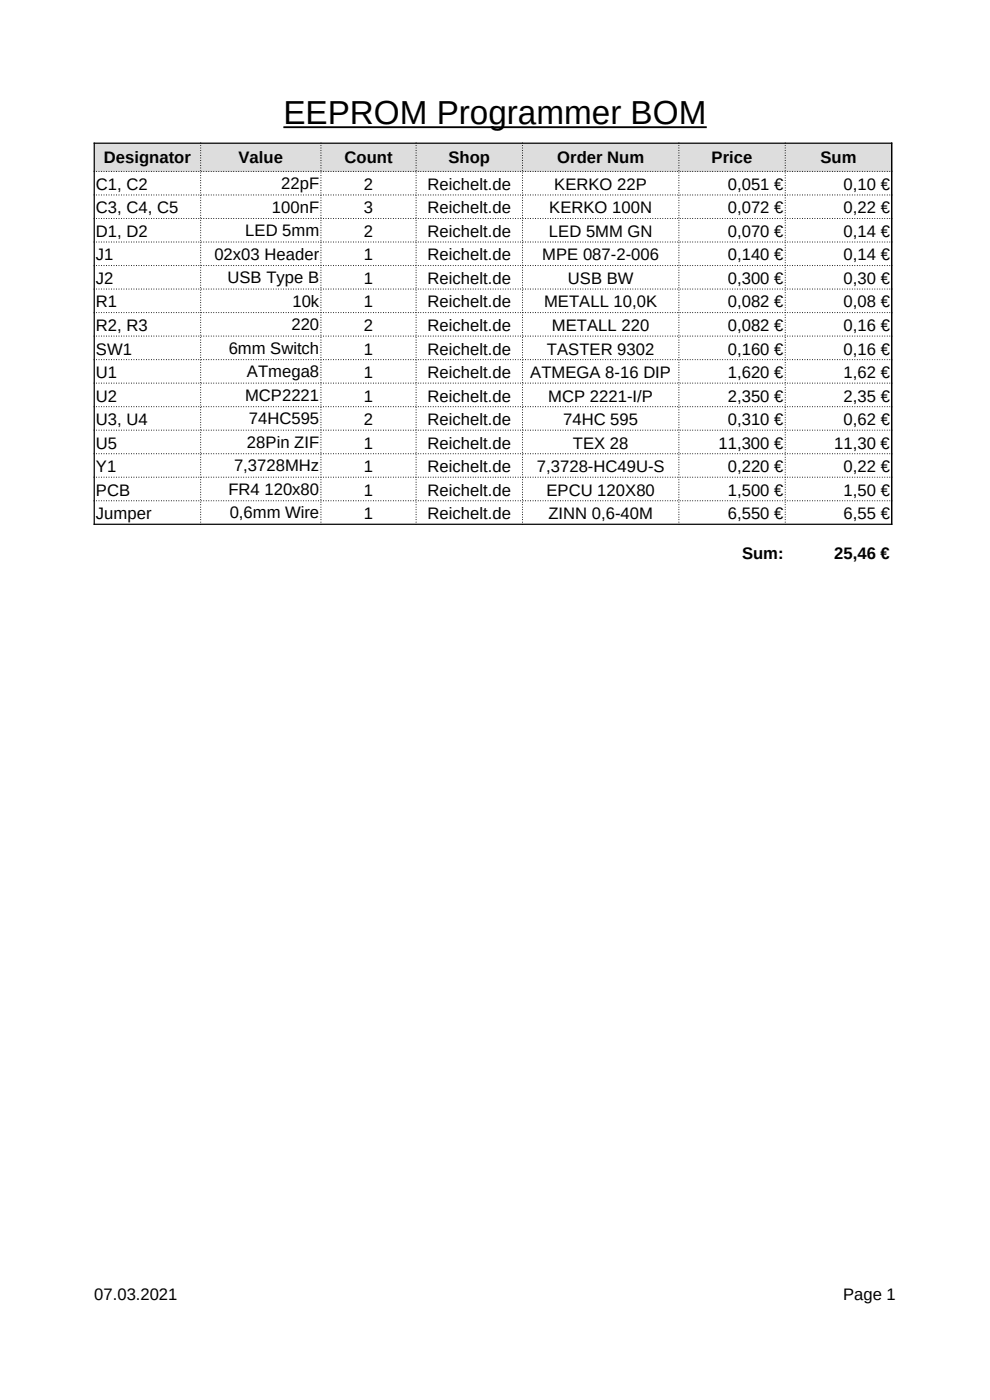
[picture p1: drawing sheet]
<svg xmlns="http://www.w3.org/2000/svg" width="210mm" height="297mm" viewBox="0 0 210 297" stroke-linecap="round" stroke-linejoin="round" font-family="sans-serif">
<defs><g id="words">
<text font-size="7.1" x="60.1" y="26.4">EEPROM Programmer BOM</text>
<g font-size="3.5">
<text x="22.1" y="34.6">Designator</text>
<text x="50.6" y="34.6">Value</text>
<text x="73.1" y="34.6">Count</text>
<text x="95.1" y="34.6">Shop</text>
<text x="118.2" y="34.6">Order Num</text>
<text x="151" y="34.6">Price</text>
<text x="174" y="34.6">Sum</text>
<text x="20.4" y="40.3">C1, C2</text>
<text x="59.7" y="40.1">22pF</text>
<text x="77.2" y="40.3">2</text>
<text x="90.7" y="40.3">Reichelt.de</text>
<text x="117.6" y="40.3">KERKO 22P</text>
<text x="154.4" y="40.3">0,051 €</text>
<text x="178.9" y="40.3">0,10 €</text>
<text x="20.4" y="45.3">C3, C4, C5</text>
<text x="57.7" y="45.1">100nF</text>
<text x="77.2" y="45.3">3</text>
<text x="90.7" y="45.3">Reichelt.de</text>
<text x="116.5" y="45.3">KERKO 100N</text>
<text x="154.4" y="45.3">0,072 €</text>
<text x="178.9" y="45.3">0,22 €</text>
<text x="20.4" y="50.3">D1, D2</text>
<text x="52" y="50.1">LED 5mm</text>
<text x="77.2" y="50.3">2</text>
<text x="90.7" y="50.3">Reichelt.de</text>
<text x="116.4" y="50.3">LED 5MM GN</text>
<text x="154.4" y="50.3">0,070 €</text>
<text x="178.9" y="50.3">0,14 €</text>
<text x="20.4" y="55.3">J1</text>
<text x="45.5" y="55.1">02x03 Header</text>
<text x="77.2" y="55.3">1</text>
<text x="90.7" y="55.3">Reichelt.de</text>
<text x="115" y="55.3">MPE 087-2-006</text>
<text x="154.4" y="55.3">0,140 €</text>
<text x="178.9" y="55.3">0,14 €</text>
<text x="20.4" y="60.3">J2</text>
<text x="20.4" y="65.2">R1</text>
<text x="48.3" y="60.1">USB Type B</text>
<text x="62" y="65.1">10k</text>
<text x="77.2" y="60.3">1</text>
<text x="77.2" y="65.2">1</text>
<text x="90.7" y="60.3">Reichelt.de</text>
<text x="90.7" y="65.2">Reichelt.de</text>
<text x="115.4" y="65.2">METALL 10,0K</text>
<text x="120.5" y="60.3">USB BW</text>
<text x="154.4" y="60.3">0,300 €</text>
<text x="154.4" y="65.2">0,082 €</text>
<text x="178.9" y="60.3">0,30 €</text>
<text x="178.9" y="65.2">0,08 €</text>
<text x="20.4" y="70.2">R2, R3</text>
<text x="61.8" y="70.1">220</text>
<text x="77.2" y="70.2">2</text>
<text x="90.7" y="70.2">Reichelt.de</text>
<text x="117.1" y="70.2">METALL 220</text>
<text x="154.4" y="70.2">0,082 €</text>
<text x="178.9" y="70.2">0,16 €</text>
<text x="20.4" y="75.2">SW1</text>
<text x="48.5" y="75">6mm Switch</text>
<text x="77.2" y="75.2">1</text>
<text x="90.7" y="75.2">Reichelt.de</text>
<text x="116" y="75.2">TASTER 9302</text>
<text x="154.4" y="75.2">0,160 €</text>
<text x="178.9" y="75.2">0,16 €</text>
<text x="20.4" y="80.2">U1</text>
<text x="52.4" y="80.1">ATmega8</text>
<text x="77.2" y="80.2">1</text>
<text x="90.7" y="80.2">Reichelt.de</text>
<text x="112.5" y="80.2">ATMEGA 8-16 DIP</text>
<text x="154.4" y="80.2">1,620 €</text>
<text x="178.9" y="80.2">1,62 €</text>
<text x="20.4" y="85.2">U2</text>
<text x="52" y="85">MCP2221</text>
<text x="52.8" y="90">74HC595</text>
<text x="77.2" y="85.2">1</text>
<text x="90.7" y="85.2">Reichelt.de</text>
<text x="116.3" y="85.2">MCP 2221-I/P</text>
<text x="154.4" y="85.2">2,350 €</text>
<text x="178.9" y="85.2">2,35 €</text>
<text x="20.4" y="90.2">U3, U4</text>
<text x="20.4" y="95.2">U5</text>
<text x="52.4" y="95">28Pin ZIF</text>
<text x="77.2" y="90.2">2</text>
<text x="77.2" y="95.2">1</text>
<text x="90.7" y="90.2">Reichelt.de</text>
<text x="90.7" y="95.2">Reichelt.de</text>
<text x="119.4" y="90.2">74HC 595</text>
<text x="121.5" y="95.2">TEX 28</text>
<text x="152.4" y="95.2">11,300 €</text>
<text x="154.4" y="90.2">0,310 €</text>
<text x="177" y="95.2">11,30 €</text>
<text x="178.9" y="90.2">0,62 €</text>
<text x="20.4" y="100.2">Y1</text>
<text x="49.6" y="100">7,3728MHz</text>
<text x="77.2" y="100.2">1</text>
<text x="90.7" y="100.2">Reichelt.de</text>
<text x="113.9" y="100.2">7,3728-HC49U-S</text>
<text x="154.4" y="100.2">0,220 €</text>
<text x="178.9" y="100.2">0,22 €</text>
<text x="20.4" y="105.2">PCB</text>
<text x="48.4" y="105">FR4 120x80</text>
<text x="77.2" y="105.2">1</text>
<text x="90.7" y="105.2">Reichelt.de</text>
<text x="115.9" y="105.2">EPCU 120X80</text>
<text x="154.4" y="105.2">1,500 €</text>
<text x="178.9" y="105.2">1,50 €</text>
<text x="20.4" y="110.1">Jumper</text>
<text x="48.7" y="110">0,6mm Wire</text>
<text x="77.2" y="110.1">1</text>
<text x="90.7" y="110.1">Reichelt.de</text>
<text x="116.3" y="110.1">ZINN 0,6-40M</text>
<text x="154.4" y="110.1">6,550 €</text>
<text x="178.9" y="110.1">6,55 €</text>
<text x="157.4" y="118.6">Sum:</text>
<text x="177" y="118.6">25,46 €</text>
<text x="20" y="275.7">07.03.2021</text>
<text x="178.9" y="275.7">Page 1</text>
</g>
</g></defs>
<path d="M60.1 27h89.8" fill="none" stroke="#000" stroke-width=".39"/>
<path d="M20 30.4h169.1v6h-169.1z" fill-rule="evenodd" fill="#ddd"/>
<path d="M19.9 30.4h169.4M20 30.3v81.1M189.1 30.3v81.1M19.9 111.2h169.4" fill="none" stroke="#000" stroke-width=".26"/>
<g fill="none" stroke="#000" stroke-width=".21">
<path d="M19.9 36.4h.1M20.4 36.4h.2M20.9 36.4h.2M21.4 36.4h.2M22 36.4h.1M22.5 36.4h.2M23 36.4h.2M23.6 36.4h.1M24.1 36.4h.2M24.6 36.4h.2M25.1 36.4h.2M25.7 36.4h.2"/>
<path d="M26.2 36.4h.2M26.7 36.4h.2M27.3 36.4h.1M27.8 36.4h.2M28.3 36.4h.2M28.9 36.4h.1M29.4 36.4h.2M29.9 36.4h.2M30.4 36.4h.2M31 36.4h.1M31.5 36.4h.2M32 36.4h.2"/>
<path d="M32.6 36.4h.1M33.1 36.4h.2M33.6 36.4h.2M34.1 36.4h.2M34.7 36.4h.1M35.2 36.4h.2M35.7 36.4h.2M36.3 36.4h.1M36.8 36.4h.2M37.3 36.4h.2M37.8 36.4h.2M38.4 36.4h.2"/>
<path d="M38.9 36.4h.2M39.4 36.4h.2M40 36.4h.1M40.5 36.4h.2M41 36.4h.2M41.6 36.4h.1M42.1 36.4h.2M42.6 30.3v.1M42.6 30.8v.2M42.6 31.3v.2M42.6 31.8v.2M42.6 32.4v.1"/>
<path d="M42.6 32.9v.2M42.6 33.4v.2M42.6 34v.1M42.6 34.5v.2M42.6 35v.2M42.6 35.5v.2M42.6 36.1v.1M42.6 36.6v.2M42.6 37.1v.2M42.6 37.7v.1M42.6 38.2v.2M42.6 38.7v.2"/>
<path d="M42.6 39.2v.2M42.6 39.8v.2M42.6 36.4h.2M43.1 36.4h.2M43.7 36.4h.1M44.2 36.4h.2M44.7 36.4h.2M45.3 36.4h.1M45.8 36.4h.2M46.3 36.4h.2M46.8 36.4h.2M47.4 36.4h.1"/>
<path d="M47.9 36.4h.2M48.4 36.4h.2M49 36.4h.1M49.5 36.4h.2M50 36.4h.2M50.5 36.4h.2M51.1 36.4h.2M51.6 36.4h.2M52.1 36.4h.2M52.7 36.4h.1M53.2 36.4h.2M53.7 36.4h.2"/>
<path d="M54.3 36.4h.1M54.8 36.4h.2M55.3 36.4h.2M55.8 36.4h.2M56.4 36.4h.1M56.9 36.4h.2M57.4 36.4h.2M58 36.4h.1M58.5 36.4h.2M59 36.4h.2M59.5 36.4h.2M60.1 36.4h.1"/>
<path d="M60.6 36.4h.2M61.1 36.4h.2M61.7 36.4h.1M62.2 36.4h.2M62.7 36.4h.2M63.2 36.4h.2M63.8 36.4h.2M64.3 36.4h.2M64.8 36.4h.2M65.4 36.4h.1M65.9 36.4h.2M66.4 36.4h.2"/>
<path d="M67 36.4h.1M67.5 36.4h.2M68 36.4h.2M68.1 30.3v.1M68.1 30.8v.2M68.1 31.3v.2M68.1 31.8v.2M68.1 32.4v.1M68.1 32.9v.2M68.1 33.4v.2M68.1 34v.1M68.1 34.5v.2"/>
<path d="M68.1 35v.2M68.1 35.5v.2M68.1 36.1v.1M68.1 36.6v.2M68.1 37.1v.2M68.1 37.7v.1M68.1 38.2v.2M68.1 38.7v.2M68.1 39.2v.2M68.1 39.8v.2M68.5 36.4h.2M69.1 36.4h.1"/>
<path d="M69.6 36.4h.2M70.1 36.4h.2M70.7 36.4h.1M71.2 36.4h.2M71.7 36.4h.2M72.2 36.4h.2M72.8 36.4h.1M73.3 36.4h.2M73.8 36.4h.2M74.4 36.4h.1M74.9 36.4h.2M75.4 36.4h.2"/>
<path d="M75.9 36.4h.2M76.5 36.4h.2M77 36.4h.2M77.5 36.4h.2M78.1 36.4h.1M78.6 36.4h.2M79.1 36.4h.2M79.7 36.4h.1M80.2 36.4h.2M80.7 36.4h.2M81.2 36.4h.2M81.8 36.4h.1"/>
<path d="M82.3 36.4h.2M82.8 36.4h.2M83.4 36.4h.1M83.9 36.4h.2M84.4 36.4h.2M84.9 36.4h.2M85.5 36.4h.1M86 36.4h.2M86.5 36.4h.2M87.1 36.4h.1M87.6 36.4h.2M88.1 36.4h.2"/>
<path d="M88.3 30.3v.1M88.3 30.8v.2M88.3 31.3v.2M88.3 31.8v.2M88.3 32.4v.1M88.3 32.9v.2M88.3 33.4v.2M88.3 34v.1M88.3 34.5v.2M88.3 35v.2M88.3 35.5v.2M88.3 36.1v.1"/>
<path d="M88.3 36.6v.2M88.3 37.1v.2M88.3 37.7v.1M88.3 38.2v.2M88.3 38.7v.2M88.3 39.2v.2M88.3 39.8v.2M88.6 36.4h.2M89.2 36.4h.2M89.7 36.4h.2M90.2 36.4h.2M90.8 36.4h.1"/>
<path d="M91.3 36.4h.2M91.8 36.4h.2M92.4 36.4h.1M92.9 36.4h.2M93.4 36.4h.2M93.9 36.4h.2M94.5 36.4h.1M95 36.4h.2M95.5 36.4h.2M96.1 36.4h.1M96.6 36.4h.2M97.1 36.4h.2"/>
<path d="M97.6 36.4h.2M98.2 36.4h.1M98.7 36.4h.2M99.2 36.4h.2M99.8 36.4h.1M100.3 36.4h.2M100.8 36.4h.2M101.3 36.4h.2M101.9 36.4h.2M102.4 36.4h.2M102.9 36.4h.2M103.5 36.4h.1"/>
<path d="M104 36.4h.2M104.5 36.4h.2M105.1 36.4h.1M105.6 36.4h.2M106.1 36.4h.2M106.6 36.4h.2M107.2 36.4h.1M107.7 36.4h.2M108.2 36.4h.2M108.8 36.4h.1M109.3 36.4h.2M109.8 36.4h.2"/>
<path d="M110.3 36.4h.2M110.8 30.3v.1M110.8 30.8v.2M110.8 31.3v.2M110.8 31.8v.2M110.8 32.4v.1M110.8 32.9v.2M110.8 33.4v.2M110.8 34v.1M110.8 34.5v.2M110.8 35v.2M110.8 35.5v.2"/>
<path d="M110.8 36.1v.1M110.8 36.6v.2M110.8 37.1v.2M110.8 37.7v.1M110.8 38.2v.2M110.8 38.7v.2M110.8 39.2v.2M110.8 39.8v.2M110.9 36.4h.1M111.4 36.4h.2M111.9 36.4h.2M112.5 36.4h.1"/>
<path d="M113 36.4h.2M113.5 36.4h.2M114 36.4h.2M114.6 36.4h.2M115.1 36.4h.2M115.6 36.4h.2M116.2 36.4h.1M116.7 36.4h.2M117.2 36.4h.2M117.8 36.4h.1M118.3 36.4h.2M118.8 36.4h.2"/>
<path d="M119.3 36.4h.2M119.9 36.4h.1M120.4 36.4h.2M120.9 36.4h.2M121.5 36.4h.1M122 36.4h.2M122.5 36.4h.2M123 36.4h.2M123.6 36.4h.1M124.1 36.4h.2M124.6 36.4h.2M125.2 36.4h.1"/>
<path d="M125.7 36.4h.2M126.2 36.4h.2M126.7 36.4h.2M127.3 36.4h.2M127.8 36.4h.2M128.3 36.4h.2M128.9 36.4h.1M129.4 36.4h.2M129.9 36.4h.2M130.5 36.4h.1M131 36.4h.2M131.5 36.4h.2"/>
<path d="M132 36.4h.2M132.6 36.4h.1M133.1 36.4h.2M133.6 36.4h.2M134.2 36.4h.1M134.7 36.4h.2M135.2 36.4h.2M135.7 36.4h.2M136.3 36.4h.1M136.8 36.4h.2M137.3 36.4h.2M137.9 36.4h.1"/>
<path d="M138.4 36.4h.2M138.9 36.4h.2M139.4 36.4h.2M140 36.4h.2M140.5 36.4h.2M141 36.4h.2M141.6 36.4h.1M142.1 36.4h.2M142.6 36.4h.2M143.2 36.4h.1M143.7 36.4h.2M144 30.3v.1"/>
<path d="M144 30.8v.2M144 31.3v.2M144 31.8v.2M144 32.4v.1M144 32.9v.2M144 33.4v.2M144 34v.1M144 34.5v.2M144 35v.2M144 35.5v.2M144 36.1v.1M144 36.6v.2"/>
<path d="M144 37.1v.2M144 37.7v.1M144 38.2v.2M144 38.7v.2M144 39.2v.2M144 39.8v.2M144.2 36.4h.2M144.7 36.4h.2M145.3 36.4h.1M145.8 36.4h.2M146.3 36.4h.2M146.9 36.4h.1"/>
<path d="M147.4 36.4h.2M147.9 36.4h.2M148.4 36.4h.2M149 36.4h.1M149.5 36.4h.2M150 36.4h.2M150.6 36.4h.1M151.1 36.4h.2M151.6 36.4h.2M152.1 36.4h.2M152.7 36.4h.2M153.2 36.4h.2"/>
<path d="M153.7 36.4h.2M154.3 36.4h.1M154.8 36.4h.2M155.3 36.4h.2M155.9 36.4h.1M156.4 36.4h.2M156.9 36.4h.2M157.4 36.4h.2M158 36.4h.1M158.5 36.4h.2M159 36.4h.2M159.6 36.4h.1"/>
<path d="M160.1 36.4h.2M160.6 36.4h.2M161.1 36.4h.2M161.7 36.4h.1M162.2 36.4h.2M162.7 36.4h.2M163.3 36.4h.1M163.8 36.4h.2M164.3 36.4h.2M164.8 36.4h.2M165.4 36.4h.2M165.9 36.4h.2"/>
<path d="M166.4 36.4h.2M166.6 30.3v.1M166.6 30.8v.2M166.6 31.3v.2M166.6 31.8v.2M166.6 32.4v.1M166.6 32.9v.2M166.6 33.4v.2M166.6 34v.1M166.6 34.5v.2M166.6 35v.2M166.6 35.5v.2"/>
<path d="M166.6 36.1v.1M166.6 36.6v.2M166.6 37.1v.2M166.6 37.7v.1M166.6 38.2v.2M166.6 38.7v.2M166.6 39.2v.2M166.6 39.8v.2M167 36.4h.1M167.5 36.4h.2M168 36.4h.2M168.6 36.4h.1"/>
<path d="M169.1 36.4h.2M169.6 36.4h.2M170.1 36.4h.2M170.7 36.4h.1M171.2 36.4h.2M171.7 36.4h.2M172.3 36.4h.1M172.8 36.4h.2M173.3 36.4h.2M173.8 36.4h.2M174.4 36.4h.1M174.9 36.4h.2"/>
<path d="M175.4 36.4h.2M176 36.4h.1M176.5 36.4h.2M177 36.4h.2M177.5 36.4h.2M178.1 36.4h.2M178.6 36.4h.2M179.1 36.4h.2M179.7 36.4h.1M180.2 36.4h.2M180.7 36.4h.2M181.3 36.4h.1"/>
<path d="M181.8 36.4h.2M182.3 36.4h.2M182.8 36.4h.2M183.4 36.4h.1M183.9 36.4h.2M184.4 36.4h.2M185 36.4h.1M185.5 36.4h.2M186 36.4h.2M186.5 36.4h.2M187.1 36.4h.1M187.6 36.4h.2"/>
<path d="M188.1 36.4h.2M188.7 36.4h.1M189.2 36.4h.1M19.9 41.4h.1M19.9 46.4h.1M19.9 51.3h.1M19.9 56.3h.1M20.4 41.4h.2M20.4 46.4h.2M20.4 51.3h.2M20.4 56.3h.2M20.9 41.4h.2"/>
<path d="M20.9 46.4h.2M20.9 51.3h.2M20.9 56.3h.2M21.4 41.4h.2M21.4 46.4h.2M21.4 51.3h.2M21.4 56.3h.2M22 41.4h.1M22 46.4h.1M22 51.3h.1M22 56.3h.1M22.5 41.4h.2"/>
<path d="M22.5 46.4h.2M22.5 51.3h.2M22.5 56.3h.2M23 41.4h.2M23 46.4h.2M23 51.3h.2M23 56.3h.2M23.6 41.4h.1M23.6 46.4h.1M23.6 51.3h.1M23.6 56.3h.1M24.1 41.4h.2"/>
<path d="M24.1 46.4h.2M24.1 51.3h.2M24.1 56.3h.2M24.6 41.4h.2M24.6 46.4h.2M24.6 51.3h.2M24.6 56.3h.2M25.1 41.4h.2M25.1 46.4h.2M25.1 51.3h.2M25.1 56.3h.2M25.7 41.4h.2"/>
<path d="M25.7 46.4h.2M25.7 51.3h.2M25.7 56.3h.2M26.2 41.4h.2M26.2 46.4h.2M26.2 51.3h.2M26.2 56.3h.2M26.7 41.4h.2M26.7 46.4h.2M26.7 51.3h.2M26.7 56.3h.2M27.3 41.4h.1"/>
<path d="M27.3 46.4h.1M27.3 51.3h.1M27.3 56.3h.1M27.8 41.4h.2M27.8 46.4h.2M27.8 51.3h.2M27.8 56.3h.2M28.3 41.4h.2M28.3 46.4h.2M28.3 51.3h.2M28.3 56.3h.2M28.9 41.4h.1"/>
<path d="M28.9 46.4h.1M28.9 51.3h.1M28.9 56.3h.1M29.4 41.4h.2M29.4 46.4h.2M29.4 51.3h.2M29.4 56.3h.2M29.9 41.4h.2M29.9 46.4h.2M29.9 51.3h.2M29.9 56.3h.2M30.4 41.4h.2"/>
<path d="M30.4 46.4h.2M30.4 51.3h.2M30.4 56.3h.2M31 41.4h.1M31 46.4h.1M31 51.3h.1M31 56.3h.1M31.5 41.4h.2M31.5 46.4h.2M31.5 51.3h.2M31.5 56.3h.2M32 41.4h.2"/>
<path d="M32 46.4h.2M32 51.3h.2M32 56.3h.2M32.6 41.4h.1M32.6 46.4h.1M32.6 51.3h.1M32.6 56.3h.1M33.1 41.4h.2M33.1 46.4h.2M33.1 51.3h.2M33.1 56.3h.2M33.6 41.4h.2"/>
<path d="M33.6 46.4h.2M33.6 51.3h.2M33.6 56.3h.2M34.1 41.4h.2M34.1 46.4h.2M34.1 51.3h.2M34.1 56.3h.2M34.7 41.4h.1M34.7 46.4h.1M34.7 51.3h.1M34.7 56.3h.1M35.2 41.4h.2"/>
<path d="M35.2 46.4h.2M35.2 51.3h.2M35.2 56.3h.2M35.7 41.4h.2M35.7 46.4h.2M35.7 51.3h.2M35.7 56.3h.2M36.3 41.4h.1M36.3 46.4h.1M36.3 51.3h.1M36.3 56.3h.1M36.8 41.4h.2"/>
<path d="M36.8 46.4h.2M36.8 51.3h.2M36.8 56.3h.2M37.3 41.4h.2M37.3 46.4h.2M37.3 51.3h.2M37.3 56.3h.2M37.8 41.4h.2M37.8 46.4h.2M37.8 51.3h.2M37.8 56.3h.2M38.4 41.4h.2"/>
<path d="M38.4 46.4h.2M38.4 51.3h.2M38.4 56.3h.2M38.9 41.4h.2M38.9 46.4h.2M38.9 51.3h.2M38.9 56.3h.2M39.4 41.4h.2M39.4 46.4h.2M39.4 51.3h.2M39.4 56.3h.2M40 41.4h.1"/>
<path d="M40 46.4h.1M40 51.3h.1M40 56.3h.1M40.5 41.4h.2M40.5 46.4h.2M40.5 51.3h.2M40.5 56.3h.2M41 41.4h.2M41 46.4h.2M41 51.3h.2M41 56.3h.2M41.6 41.4h.1"/>
<path d="M41.6 46.4h.1M41.6 51.3h.1M41.6 56.3h.1M42.1 41.4h.2M42.1 46.4h.2M42.1 51.3h.2M42.1 56.3h.2M42.6 40.3v.2M42.6 40.8v.2M42.6 41.9v.2M42.6 42.4v.2M42.6 43v.1"/>
<path d="M42.6 43.5v.2M42.6 44v.2M42.6 44.5v.2M42.6 45.1v.1M42.6 45.6v.2M42.6 46.1v.2M42.6 46.7v.1M42.6 47.2v.2M42.6 47.7v.2M42.6 48.2v.2M42.6 48.8v.1M42.6 49.3v.2"/>
<path d="M42.6 49.8v.2M42.6 50.4v.1M42.6 50.9v.2M42.6 51.4v.2M42.6 51.9v.2M42.6 52.5v.2M42.6 53v.2M42.6 53.5v.2M42.6 54.1v.1M42.6 54.6v.2M42.6 55.1v.2M42.6 55.7v.1"/>
<path d="M42.6 56.2v.2M42.6 56.7v.2M42.6 57.2v.2M42.6 57.8v.1M42.6 58.3v.2M42.6 58.8v.2M42.6 59.4v.1M42.6 59.9v.2M42.6 46.4h.2M42.6 51.3h.2M42.6 56.3h.2M42.8 41.4h-.2v.1"/>
<path d="M43.1 41.4h.2M43.1 46.4h.2M43.1 51.3h.2M43.1 56.3h.2M43.7 41.4h.1M43.7 46.4h.1M43.7 51.3h.1M43.7 56.3h.1M44.2 41.4h.2M44.2 46.4h.2M44.2 51.3h.2M44.2 56.3h.2"/>
<path d="M44.7 41.4h.2M44.7 46.4h.2M44.7 51.3h.2M44.7 56.3h.2M45.3 41.4h.1M45.3 46.4h.1M45.3 51.3h.1M45.3 56.3h.1M45.8 41.4h.2M45.8 46.4h.2M45.8 51.3h.2M45.8 56.3h.2"/>
<path d="M46.3 41.4h.2M46.3 46.4h.2M46.3 51.3h.2M46.3 56.3h.2M46.8 41.4h.2M46.8 46.4h.2M46.8 51.3h.2M46.8 56.3h.2M47.4 41.4h.1M47.4 46.4h.1M47.4 51.3h.1M47.4 56.3h.1"/>
<path d="M47.9 41.4h.2M47.9 46.4h.2M47.9 51.3h.2M47.9 56.3h.2M48.4 41.4h.2M48.4 46.4h.2M48.4 51.3h.2M48.4 56.3h.2M49 41.4h.1M49 46.4h.1M49 51.3h.1M49 56.3h.1"/>
<path d="M49.5 41.4h.2M49.5 46.4h.2M49.5 51.3h.2M49.5 56.3h.2M50 41.4h.2M50 46.4h.2M50 51.3h.2M50 56.3h.2M50.5 41.4h.2M50.5 46.4h.2M50.5 51.3h.2M50.5 56.3h.2"/>
<path d="M51.1 41.4h.2M51.1 46.4h.2M51.1 51.3h.2M51.1 56.3h.2M51.6 41.4h.2M51.6 46.4h.2M51.6 51.3h.2M51.6 56.3h.2M52.1 41.4h.2M52.1 46.4h.2M52.1 51.3h.2M52.1 56.3h.2"/>
<path d="M52.7 41.4h.1M52.7 46.4h.1M52.7 51.3h.1M52.7 56.3h.1M53.2 41.4h.2M53.2 46.4h.2M53.2 51.3h.2M53.2 56.3h.2M53.7 41.4h.2M53.7 46.4h.2M53.7 51.3h.2M53.7 56.3h.2"/>
<path d="M54.3 41.4h.1M54.3 46.4h.1M54.3 51.3h.1M54.3 56.3h.1M54.8 41.4h.2M54.8 46.4h.2M54.8 51.3h.2M54.8 56.3h.2M55.3 41.4h.2M55.3 46.4h.2M55.3 51.3h.2M55.3 56.3h.2"/>
<path d="M55.8 41.4h.2M55.8 46.4h.2M55.8 51.3h.2M55.8 56.3h.2M56.4 41.4h.1M56.4 46.4h.1M56.4 51.3h.1M56.4 56.3h.1M56.9 41.4h.2M56.9 46.4h.2M56.9 51.3h.2M56.9 56.3h.2"/>
<path d="M57.4 41.4h.2M57.4 46.4h.2M57.4 51.3h.2M57.4 56.3h.2M58 41.4h.1M58 46.4h.1M58 51.3h.1M58 56.3h.1M58.5 41.4h.2M58.5 46.4h.2M58.5 51.3h.2M58.5 56.3h.2"/>
<path d="M59 41.4h.2M59 46.4h.2M59 51.3h.2M59 56.3h.2M59.5 41.4h.2M59.5 46.4h.2M59.5 51.3h.2M59.5 56.3h.2M60.1 41.4h.1M60.1 46.4h.1M60.1 51.3h.1M60.1 56.3h.1"/>
<path d="M60.6 41.4h.2M60.6 46.4h.2M60.6 51.3h.2M60.6 56.3h.2M61.1 41.4h.2M61.1 46.4h.2M61.1 51.3h.2M61.1 56.3h.2M61.7 41.4h.1M61.7 46.4h.1M61.7 51.3h.1M61.7 56.3h.1"/>
<path d="M62.2 41.4h.2M62.2 46.4h.2M62.2 51.3h.2M62.2 56.3h.2M62.7 41.4h.2M62.7 46.4h.2M62.7 51.3h.2M62.7 56.3h.2M63.2 41.4h.2M63.2 46.4h.2M63.2 51.3h.2M63.2 56.3h.2"/>
<path d="M63.8 41.4h.2M63.8 46.4h.2M63.8 51.3h.2M63.8 56.3h.2M64.3 41.4h.2M64.3 46.4h.2M64.3 51.3h.2M64.3 56.3h.2M64.8 41.4h.2M64.8 46.4h.2M64.8 51.3h.2M64.8 56.3h.2"/>
<path d="M65.4 41.4h.1M65.4 46.4h.1M65.4 51.3h.1M65.4 56.3h.1M65.9 41.4h.2M65.9 46.4h.2M65.9 51.3h.2M65.9 56.3h.2M66.4 41.4h.2M66.4 46.4h.2M66.4 51.3h.2M66.4 56.3h.2"/>
<path d="M67 41.4h.1M67 46.4h.1M67 51.3h.1M67 56.3h.1M67.5 41.4h.2M67.5 46.4h.2M67.5 51.3h.2M67.5 56.3h.2M68 41.4h.2M68 46.4h.2M68 51.3h.2M68 56.3h.2"/>
<path d="M68.1 40.3v.2M68.1 40.8v.2M68.1 41.4v.1M68.1 41.9v.2M68.1 42.4v.2M68.1 43v.1M68.1 43.5v.2M68.1 44v.2M68.1 44.5v.2M68.1 45.1v.1M68.1 45.6v.2M68.1 46.1v.2"/>
<path d="M68.1 46.7v.1M68.1 47.2v.2M68.1 47.7v.2M68.1 48.2v.2M68.1 48.8v.1M68.1 49.3v.2M68.1 49.8v.2M68.1 50.4v.1M68.1 50.9v.2M68.1 51.4v.2M68.1 51.9v.2M68.1 52.5v.2"/>
<path d="M68.1 53v.2M68.1 53.5v.2M68.1 54.1v.1M68.1 54.6v.2M68.1 55.1v.2M68.1 55.7v.1M68.1 56.2v.2M68.1 56.7v.2M68.1 57.2v.2M68.1 57.8v.1M68.1 58.3v.2M68.1 58.8v.2"/>
<path d="M68.1 59.4v.1M68.1 59.9v.2M68.5 41.4h.2M68.5 46.4h.2M68.5 51.3h.2M68.5 56.3h.2M69.1 41.4h.1M69.1 46.4h.1M69.1 51.3h.1M69.1 56.3h.1M69.6 41.4h.2M69.6 46.4h.2"/>
<path d="M69.6 51.3h.2M69.6 56.3h.2M70.1 41.4h.2M70.1 46.4h.2M70.1 51.3h.2M70.1 56.3h.2M70.7 41.4h.1M70.7 46.4h.1M70.7 51.3h.1M70.7 56.3h.1M71.2 41.4h.2M71.2 46.4h.2"/>
<path d="M71.2 51.3h.2M71.2 56.3h.2M71.7 41.4h.2M71.7 46.4h.2M71.7 51.3h.2M71.7 56.3h.2M72.2 41.4h.2M72.2 46.4h.2M72.2 51.3h.2M72.2 56.3h.2M72.8 41.4h.1M72.8 46.4h.1"/>
<path d="M72.8 51.3h.1M72.8 56.3h.1M73.3 41.4h.2M73.3 46.4h.2M73.3 51.3h.2M73.3 56.3h.2M73.8 41.4h.2M73.8 46.4h.2M73.8 51.3h.2M73.8 56.3h.2M74.4 41.4h.1M74.4 46.4h.1"/>
<path d="M74.4 51.3h.1M74.4 56.3h.1M74.9 41.4h.2M74.9 46.4h.2M74.9 51.3h.2M74.9 56.3h.2M75.4 41.4h.2M75.4 46.4h.2M75.4 51.3h.2M75.4 56.3h.2M75.9 41.4h.2M75.9 46.4h.2"/>
<path d="M75.9 51.3h.2M75.9 56.3h.2M76.5 41.4h.2M76.5 46.4h.2M76.5 51.3h.2M76.5 56.3h.2M77 41.4h.2M77 46.4h.2M77 51.3h.2M77 56.3h.2M77.5 41.4h.2M77.5 46.4h.2"/>
<path d="M77.5 51.3h.2M77.5 56.3h.2M78.1 41.4h.1M78.1 46.4h.1M78.1 51.3h.1M78.1 56.3h.1M78.6 41.4h.2M78.6 46.4h.2M78.6 51.3h.2M78.6 56.3h.2M79.1 41.4h.2M79.1 46.4h.2"/>
<path d="M79.1 51.3h.2M79.1 56.3h.2M79.7 41.4h.1M79.7 46.4h.1M79.7 51.3h.1M79.7 56.3h.1M80.2 41.4h.2M80.2 46.4h.2M80.2 51.3h.2M80.2 56.3h.2M80.7 41.4h.2M80.7 46.4h.2"/>
<path d="M80.7 51.3h.2M80.7 56.3h.2M81.2 41.4h.2M81.2 46.4h.2M81.2 51.3h.2M81.2 56.3h.2M81.8 41.4h.1M81.8 46.4h.1M81.8 51.3h.1M81.8 56.3h.1M82.3 41.4h.2M82.3 46.4h.2"/>
<path d="M82.3 51.3h.2M82.3 56.3h.2M82.8 41.4h.2M82.8 46.4h.2M82.8 51.3h.2M82.8 56.3h.2M83.4 41.4h.1M83.4 46.4h.1M83.4 51.3h.1M83.4 56.3h.1M83.9 41.4h.2M83.9 46.4h.2"/>
<path d="M83.9 51.3h.2M83.9 56.3h.2M84.4 41.4h.2M84.4 46.4h.2M84.4 51.3h.2M84.4 56.3h.2M84.9 41.4h.2M84.9 46.4h.2M84.9 51.3h.2M84.9 56.3h.2M85.5 41.4h.1M85.5 46.4h.1"/>
<path d="M85.5 51.3h.1M85.5 56.3h.1M86 41.4h.2M86 46.4h.2M86 51.3h.2M86 56.3h.2M86.5 41.4h.2M86.5 46.4h.2M86.5 51.3h.2M86.5 56.3h.2M87.1 41.4h.1M87.1 46.4h.1"/>
<path d="M87.1 51.3h.1M87.1 56.3h.1M87.6 41.4h.2M87.6 46.4h.2M87.6 51.3h.2M87.6 56.3h.2M88.1 41.4h.2M88.1 46.4h.2M88.1 51.3h.2M88.1 56.3h.2M88.3 40.3v.2M88.3 40.8v.2"/>
<path d="M88.3 41.4v.1M88.3 41.9v.2M88.3 42.4v.2M88.3 43v.1M88.3 43.5v.2M88.3 44v.2M88.3 44.5v.2M88.3 45.1v.1M88.3 45.6v.2M88.3 46.1v.2M88.3 46.7v.1M88.3 47.2v.2"/>
<path d="M88.3 47.7v.2M88.3 48.2v.2M88.3 48.8v.1M88.3 49.3v.2M88.3 49.8v.2M88.3 50.4v.1M88.3 50.9v.2M88.3 51.4v.2M88.3 51.9v.2M88.3 52.5v.2M88.3 53v.2M88.3 53.5v.2"/>
<path d="M88.3 54.1v.1M88.3 54.6v.2M88.3 55.1v.2M88.3 55.7v.1M88.3 56.2v.2M88.3 56.7v.2M88.3 57.2v.2M88.3 57.8v.1M88.3 58.3v.2M88.3 58.8v.2M88.3 59.4v.1M88.3 59.9v.2"/>
<path d="M88.6 41.4h.2M88.6 46.4h.2M88.6 51.3h.2M88.6 56.3h.2M89.2 41.4h.2M89.2 46.4h.2M89.2 51.3h.2M89.2 56.3h.2M89.7 41.4h.2M89.7 46.4h.2M89.7 51.3h.2M89.7 56.3h.2"/>
<path d="M90.2 41.4h.2M90.2 46.4h.2M90.2 51.3h.2M90.2 56.3h.2M90.8 41.4h.1M90.8 46.4h.1M90.8 51.3h.1M90.8 56.3h.1M91.3 41.4h.2M91.3 46.4h.2M91.3 51.3h.2M91.3 56.3h.2"/>
<path d="M91.8 41.4h.2M91.8 46.4h.2M91.8 51.3h.2M91.8 56.3h.2M92.4 41.4h.1M92.4 46.4h.1M92.4 51.3h.1M92.4 56.3h.1M92.9 41.4h.2M92.9 46.4h.2M92.9 51.3h.2M92.9 56.3h.2"/>
<path d="M93.4 41.4h.2M93.4 46.4h.2M93.4 51.3h.2M93.4 56.3h.2M93.9 41.4h.2M93.9 46.4h.2M93.9 51.3h.2M93.9 56.3h.2M94.5 41.4h.1M94.5 46.4h.1M94.5 51.3h.1M94.5 56.3h.1"/>
<path d="M95 41.4h.2M95 46.4h.2M95 51.3h.2M95 56.3h.2M95.5 41.4h.2M95.5 46.4h.2M95.5 51.3h.2M95.5 56.3h.2M96.1 41.4h.1M96.1 46.4h.1M96.1 51.3h.1M96.1 56.3h.1"/>
<path d="M96.6 41.4h.2M96.6 46.4h.2M96.6 51.3h.2M96.6 56.3h.2M97.1 41.4h.2M97.1 46.4h.2M97.1 51.3h.2M97.1 56.3h.2M97.6 41.4h.2M97.6 46.4h.2M97.6 51.3h.2M97.6 56.3h.2"/>
<path d="M98.2 41.4h.1M98.2 46.4h.1M98.2 51.3h.1M98.2 56.3h.1M98.7 41.4h.2M98.7 46.4h.2M98.7 51.3h.2M98.7 56.3h.2M99.2 41.4h.2M99.2 46.4h.2M99.2 51.3h.2M99.2 56.3h.2"/>
<path d="M99.8 41.4h.1M99.8 46.4h.1M99.8 51.3h.1M99.8 56.3h.1M100.3 41.4h.2M100.3 46.4h.2M100.3 51.3h.2M100.3 56.3h.2M100.8 41.4h.2M100.8 46.4h.2M100.8 51.3h.2M100.8 56.3h.2"/>
<path d="M101.3 41.4h.2M101.3 46.4h.2M101.3 51.3h.2M101.3 56.3h.2M101.9 41.4h.2M101.9 46.4h.2M101.9 51.3h.2M101.9 56.3h.2M102.4 41.4h.2M102.4 46.4h.2M102.4 51.3h.2M102.4 56.3h.2"/>
<path d="M102.9 41.4h.2M102.9 46.4h.2M102.9 51.3h.2M102.9 56.3h.2M103.5 41.4h.1M103.5 46.4h.1M103.5 51.3h.1M103.5 56.3h.1M104 41.4h.2M104 46.4h.2M104 51.3h.2M104 56.3h.2"/>
<path d="M104.5 41.4h.2M104.5 46.4h.2M104.5 51.3h.2M104.5 56.3h.2M105.1 41.4h.1M105.1 46.4h.1M105.1 51.3h.1M105.1 56.3h.1M105.6 41.4h.2M105.6 46.4h.2M105.6 51.3h.2M105.6 56.3h.2"/>
<path d="M106.1 41.4h.2M106.1 46.4h.2M106.1 51.3h.2M106.1 56.3h.2M106.6 41.4h.2M106.6 46.4h.2M106.6 51.3h.2M106.6 56.3h.2M107.2 41.4h.1M107.2 46.4h.1M107.2 51.3h.1M107.2 56.3h.1"/>
<path d="M107.7 41.4h.2M107.7 46.4h.2M107.7 51.3h.2M107.7 56.3h.2M108.2 41.4h.2M108.2 46.4h.2M108.2 51.3h.2M108.2 56.3h.2M108.8 41.4h.1M108.8 46.4h.1M108.8 51.3h.1M108.8 56.3h.1"/>
<path d="M109.3 41.4h.2M109.3 46.4h.2M109.3 51.3h.2M109.3 56.3h.2M109.8 41.4h.2M109.8 46.4h.2M109.8 51.3h.2M109.8 56.3h.2M110.3 41.4h.2M110.3 46.4h.2M110.3 51.3h.2M110.3 56.3h.2"/>
<path d="M110.8 40.3v.2M110.8 40.8v.2M110.8 41.4v.1M110.8 41.9v.2M110.8 42.4v.2M110.8 43v.1M110.8 43.5v.2M110.8 44v.2M110.8 44.5v.2M110.8 45.1v.1M110.8 45.6v.2M110.8 46.1v.2"/>
<path d="M110.8 46.7v.1M110.8 47.2v.2M110.8 47.7v.2M110.8 48.2v.2M110.8 48.8v.1M110.8 49.3v.2M110.8 49.8v.2M110.8 50.4v.1M110.8 50.9v.2M110.8 51.4v.2M110.8 51.9v.2M110.8 52.5v.2"/>
<path d="M110.8 53v.2M110.8 53.5v.2M110.8 54.1v.1M110.8 54.6v.2M110.8 55.1v.2M110.8 55.7v.1M110.8 56.2v.2M110.8 56.7v.2M110.8 57.2v.2M110.8 57.8v.1M110.8 58.3v.2M110.8 58.8v.2"/>
<path d="M110.8 59.4v.1M110.8 59.9v.2M110.9 41.4h.1M110.9 46.4h.1M110.9 51.3h.1M110.9 56.3h.1M111.4 41.4h.2M111.4 46.4h.2M111.4 51.3h.2M111.4 56.3h.2M111.9 41.4h.2M111.9 46.4h.2"/>
<path d="M111.9 51.3h.2M111.9 56.3h.2M112.5 41.4h.1M112.5 46.4h.1M112.5 51.3h.1M112.5 56.3h.1M113 41.4h.2M113 46.4h.2M113 51.3h.2M113 56.3h.2M113.5 41.4h.2M113.5 46.4h.2"/>
<path d="M113.5 51.3h.2M113.5 56.3h.2M114 41.4h.2M114 46.4h.2M114 51.3h.2M114 56.3h.2M114.6 41.4h.2M114.6 46.4h.2M114.6 51.3h.2M114.6 56.3h.2M115.1 41.4h.2M115.1 46.4h.2"/>
<path d="M115.1 51.3h.2M115.1 56.3h.2M115.6 41.4h.2M115.6 46.4h.2M115.6 51.3h.2M115.6 56.3h.2M116.2 41.4h.1M116.2 46.4h.1M116.2 51.3h.1M116.2 56.3h.1M116.7 41.4h.2M116.7 46.4h.2"/>
<path d="M116.7 51.3h.2M116.7 56.3h.2M117.2 41.4h.2M117.2 46.4h.2M117.2 51.3h.2M117.2 56.3h.2M117.8 41.4h.1M117.8 46.4h.1M117.8 51.3h.1M117.8 56.3h.1M118.3 41.4h.2M118.3 46.4h.2"/>
<path d="M118.3 51.3h.2M118.3 56.3h.2M118.8 41.4h.2M118.8 46.4h.2M118.8 51.3h.2M118.8 56.3h.2M119.3 41.4h.2M119.3 46.4h.2M119.3 51.3h.2M119.3 56.3h.2M119.9 41.4h.1M119.9 46.4h.1"/>
<path d="M119.9 51.3h.1M119.9 56.3h.1M120.4 41.4h.2M120.4 46.4h.2M120.4 51.3h.2M120.4 56.3h.2M120.9 41.4h.2M120.9 46.4h.2M120.9 51.3h.2M120.9 56.3h.2M121.5 41.4h.1M121.5 46.4h.1"/>
<path d="M121.5 51.3h.1M121.5 56.3h.1M122 41.4h.2M122 46.4h.2M122 51.3h.2M122 56.3h.2M122.5 41.4h.2M122.5 46.4h.2M122.5 51.3h.2M122.5 56.3h.2M123 41.4h.2M123 46.4h.2"/>
<path d="M123 51.3h.2M123 56.3h.2M123.6 41.4h.1M123.6 46.4h.1M123.6 51.3h.1M123.6 56.3h.1M124.1 41.4h.2M124.1 46.4h.2M124.1 51.3h.2M124.1 56.3h.2M124.6 41.4h.2M124.6 46.4h.2"/>
<path d="M124.6 51.3h.2M124.6 56.3h.2M125.2 41.4h.1M125.2 46.4h.1M125.2 51.3h.1M125.2 56.3h.1M125.7 41.4h.2M125.7 46.4h.2M125.7 51.3h.2M125.7 56.3h.2M126.2 41.4h.2M126.2 46.4h.2"/>
<path d="M126.2 51.3h.2M126.2 56.3h.2M126.7 41.4h.2M126.7 46.4h.2M126.7 51.3h.2M126.7 56.3h.2M127.3 41.4h.2M127.3 46.4h.2M127.3 51.3h.2M127.3 56.3h.2M127.8 41.4h.2M127.8 46.4h.2"/>
<path d="M127.8 51.3h.2M127.8 56.3h.2M128.3 41.4h.2M128.3 46.4h.2M128.3 51.3h.2M128.3 56.3h.2M128.9 41.4h.1M128.9 46.4h.1M128.9 51.3h.1M128.9 56.3h.1M129.4 41.4h.2M129.4 46.4h.2"/>
<path d="M129.4 51.3h.2M129.4 56.3h.2M129.9 41.4h.2M129.9 46.4h.2M129.9 51.3h.2M129.9 56.3h.2M130.5 41.4h.1M130.5 46.4h.1M130.5 51.3h.1M130.5 56.3h.1M131 41.4h.2M131 46.4h.2"/>
<path d="M131 51.3h.2M131 56.3h.2M131.5 41.4h.2M131.5 46.4h.2M131.5 51.3h.2M131.5 56.3h.2M132 41.4h.2M132 46.4h.2M132 51.3h.2M132 56.3h.2M132.6 41.4h.1M132.6 46.4h.1"/>
<path d="M132.6 51.3h.1M132.6 56.3h.1M133.1 41.4h.2M133.1 46.4h.2M133.1 51.3h.2M133.1 56.3h.2M133.6 41.4h.2M133.6 46.4h.2M133.6 51.3h.2M133.6 56.3h.2M134.2 41.4h.1M134.2 46.4h.1"/>
<path d="M134.2 51.3h.1M134.2 56.3h.1M134.7 41.4h.2M134.7 46.4h.2M134.7 51.3h.2M134.7 56.3h.2M135.2 41.4h.2M135.2 46.4h.2M135.2 51.3h.2M135.2 56.3h.2M135.7 41.4h.2M135.7 46.4h.2"/>
<path d="M135.7 51.3h.2M135.7 56.3h.2M136.3 41.4h.1M136.3 46.4h.1M136.3 51.3h.1M136.3 56.3h.1M136.8 41.4h.2M136.8 46.4h.2M136.8 51.3h.2M136.8 56.3h.2M137.3 41.4h.2M137.3 46.4h.2"/>
<path d="M137.3 51.3h.2M137.3 56.3h.2M137.9 41.4h.1M137.9 46.4h.1M137.9 51.3h.1M137.9 56.3h.1M138.4 41.4h.2M138.4 46.4h.2M138.4 51.3h.2M138.4 56.3h.2M138.9 41.4h.2M138.9 46.4h.2"/>
<path d="M138.9 51.3h.2M138.9 56.3h.2M139.4 41.4h.2M139.4 46.4h.2M139.4 51.3h.2M139.4 56.3h.2M140 41.4h.2M140 46.4h.2M140 51.3h.2M140 56.3h.2M140.5 41.4h.2M140.5 46.4h.2"/>
<path d="M140.5 51.3h.2M140.5 56.3h.2M141 41.4h.2M141 46.4h.2M141 51.3h.2M141 56.3h.2M141.6 41.4h.1M141.6 46.4h.1M141.6 51.3h.1M141.6 56.3h.1M142.1 41.4h.2M142.1 46.4h.2"/>
<path d="M142.1 51.3h.2M142.1 56.3h.2M142.6 41.4h.2M142.6 46.4h.2M142.6 51.3h.2M142.6 56.3h.2M143.2 41.4h.1M143.2 46.4h.1M143.2 51.3h.1M143.2 56.3h.1M143.7 41.4h.2M143.7 46.4h.2"/>
<path d="M143.7 51.3h.2M143.7 56.3h.2M144 40.3v.2M144 40.8v.2M144 41.4v.1M144 41.9v.2M144 42.4v.2M144 43v.1M144 43.5v.2M144 44v.2M144 44.5v.2M144 45.1v.1"/>
<path d="M144 45.6v.2M144 46.1v.2M144 46.7v.1M144 47.2v.2M144 47.7v.2M144 48.2v.2M144 48.8v.1M144 49.3v.2M144 49.8v.2M144 50.4v.1M144 50.9v.2M144 51.4v.2"/>
<path d="M144 51.9v.2M144 52.5v.2M144 53v.2M144 53.5v.2M144 54.1v.1M144 54.6v.2M144 55.1v.2M144 55.7v.1M144 56.2v.2M144 56.7v.2M144 57.2v.2M144 57.8v.1"/>
<path d="M144 58.3v.2M144 58.8v.2M144 59.4v.1M144 59.9v.2M144.2 41.4h.2M144.2 46.4h.2M144.2 51.3h.2M144.2 56.3h.2M144.7 41.4h.2M144.7 46.4h.2M144.7 51.3h.2M144.7 56.3h.2"/>
<path d="M145.3 41.4h.1M145.3 46.4h.1M145.3 51.3h.1M145.3 56.3h.1M145.8 41.4h.2M145.8 46.4h.2M145.8 51.3h.2M145.8 56.3h.2M146.3 41.4h.2M146.3 46.4h.2M146.3 51.3h.2M146.3 56.3h.2"/>
<path d="M146.9 41.4h.1M146.9 46.4h.1M146.9 51.3h.1M146.9 56.3h.1M147.4 41.4h.2M147.4 46.4h.2M147.4 51.3h.2M147.4 56.3h.2M147.9 41.4h.2M147.9 46.4h.2M147.9 51.3h.2M147.9 56.3h.2"/>
<path d="M148.4 41.4h.2M148.4 46.4h.2M148.4 51.3h.2M148.4 56.3h.2M149 41.4h.1M149 46.4h.1M149 51.3h.1M149 56.3h.1M149.5 41.4h.2M149.5 46.4h.2M149.5 51.3h.2M149.5 56.3h.2"/>
<path d="M150 41.4h.2M150 46.4h.2M150 51.3h.2M150 56.3h.2M150.6 41.4h.1M150.6 46.4h.1M150.6 51.3h.1M150.6 56.3h.1M151.1 41.4h.2M151.1 46.4h.2M151.1 51.3h.2M151.1 56.3h.2"/>
<path d="M151.6 41.4h.2M151.6 46.4h.2M151.6 51.3h.2M151.6 56.3h.2M152.1 41.4h.2M152.1 46.4h.2M152.1 51.3h.2M152.1 56.3h.2M152.7 41.4h.2M152.7 46.4h.2M152.7 51.3h.2M152.7 56.3h.2"/>
<path d="M153.2 41.4h.2M153.2 46.4h.2M153.2 51.3h.2M153.2 56.3h.2M153.7 41.4h.2M153.7 46.4h.2M153.7 51.3h.2M153.7 56.3h.2M154.3 41.4h.1M154.3 46.4h.1M154.3 51.3h.1M154.3 56.3h.1"/>
<path d="M154.8 41.4h.2M154.8 46.4h.2M154.8 51.3h.2M154.8 56.3h.2M155.3 41.4h.2M155.3 46.4h.2M155.3 51.3h.2M155.3 56.3h.2M155.9 41.4h.1M155.9 46.4h.1M155.9 51.3h.1M155.9 56.3h.1"/>
<path d="M156.4 41.4h.2M156.4 46.4h.2M156.4 51.3h.2M156.4 56.3h.2M156.9 41.4h.2M156.9 46.4h.2M156.9 51.3h.2M156.9 56.3h.2M157.4 41.4h.2M157.4 46.4h.2M157.4 51.3h.2M157.4 56.3h.2"/>
<path d="M158 41.4h.1M158 46.4h.1M158 51.3h.1M158 56.3h.1M158.5 41.4h.2M158.5 46.4h.2M158.5 51.3h.2M158.5 56.3h.2M159 41.4h.2M159 46.4h.2M159 51.3h.2M159 56.3h.2"/>
<path d="M159.6 41.4h.1M159.6 46.4h.1M159.6 51.3h.1M159.6 56.3h.1M160.1 41.4h.2M160.1 46.4h.2M160.1 51.3h.2M160.1 56.3h.2M160.6 41.4h.2M160.6 46.4h.2M160.6 51.3h.2M160.6 56.3h.2"/>
<path d="M161.1 41.4h.2M161.1 46.4h.2M161.1 51.3h.2M161.1 56.3h.2M161.7 41.4h.1M161.7 46.4h.1M161.7 51.3h.1M161.7 56.3h.1M162.2 41.4h.2M162.2 46.4h.2M162.2 51.3h.2M162.2 56.3h.2"/>
<path d="M162.7 41.4h.2M162.7 46.4h.2M162.7 51.3h.2M162.7 56.3h.2M163.3 41.4h.1M163.3 46.4h.1M163.3 51.3h.1M163.3 56.3h.1M163.8 41.4h.2M163.8 46.4h.2M163.8 51.3h.2M163.8 56.3h.2"/>
<path d="M164.3 41.4h.2M164.3 46.4h.2M164.3 51.3h.2M164.3 56.3h.2M164.8 41.4h.2M164.8 46.4h.2M164.8 51.3h.2M164.8 56.3h.2M165.4 41.4h.2M165.4 46.4h.2M165.4 51.3h.2M165.4 56.3h.2"/>
<path d="M165.9 41.4h.2M165.9 46.4h.2M165.9 51.3h.2M165.9 56.3h.2M166.4 41.4h.2M166.4 46.4h.2M166.4 51.3h.2M166.4 56.3h.2M166.6 40.3v.2M166.6 40.8v.2M166.6 41.4v.1M166.6 41.9v.2"/>
<path d="M166.6 42.4v.2M166.6 43v.1M166.6 43.5v.2M166.6 44v.2M166.6 44.5v.2M166.6 45.1v.1M166.6 45.6v.2M166.6 46.1v.2M166.6 46.7v.1M166.6 47.2v.2M166.6 47.7v.2M166.6 48.2v.2"/>
<path d="M166.6 48.8v.1M166.6 49.3v.2M166.6 49.8v.2M166.6 50.4v.1M166.6 50.9v.2M166.6 51.4v.2M166.6 51.9v.2M166.6 52.5v.2M166.6 53v.2M166.6 53.5v.2M166.6 54.1v.1M166.6 54.6v.2"/>
<path d="M166.6 55.1v.2M166.6 55.7v.1M166.6 56.2v.2M166.6 56.7v.2M166.6 57.2v.2M166.6 57.8v.1M166.6 58.3v.2M166.6 58.8v.2M166.6 59.4v.1M166.6 59.9v.2M167 41.4h.1M167 46.4h.1"/>
<path d="M167 51.3h.1M167 56.3h.1M167.5 41.4h.2M167.5 46.4h.2M167.5 51.3h.2M167.5 56.3h.2M168 41.4h.2M168 46.4h.2M168 51.3h.2M168 56.3h.2M168.6 41.4h.1M168.6 46.4h.1"/>
<path d="M168.6 51.3h.1M168.6 56.3h.1M169.1 41.4h.2M169.1 46.4h.2M169.1 51.3h.2M169.1 56.3h.2M169.6 41.4h.2M169.6 46.4h.2M169.6 51.3h.2M169.6 56.3h.2M170.1 41.4h.2M170.1 46.4h.2"/>
<path d="M170.1 51.3h.2M170.1 56.3h.2M170.7 41.4h.1M170.7 46.4h.1M170.7 51.3h.1M170.7 56.3h.1M171.2 41.4h.2M171.2 46.4h.2M171.2 51.3h.2M171.2 56.3h.2M171.7 41.4h.2M171.7 46.4h.2"/>
<path d="M171.7 51.3h.2M171.7 56.3h.2M172.3 41.4h.1M172.3 46.4h.1M172.3 51.3h.1M172.3 56.3h.1M172.8 41.4h.2M172.8 46.4h.2M172.8 51.3h.2M172.8 56.3h.2M173.3 41.4h.2M173.3 46.4h.2"/>
<path d="M173.3 51.3h.2M173.3 56.3h.2M173.8 41.4h.2M173.8 46.4h.2M173.8 51.3h.2M173.8 56.3h.2M174.4 41.4h.1M174.4 46.4h.1M174.4 51.3h.1M174.4 56.3h.1M174.9 41.4h.2M174.9 46.4h.2"/>
<path d="M174.9 51.3h.2M174.9 56.3h.2M175.4 41.4h.2M175.4 46.4h.2M175.4 51.3h.2M175.4 56.3h.2M176 41.4h.1M176 46.4h.1M176 51.3h.1M176 56.3h.1M176.5 41.4h.2M176.5 46.4h.2"/>
<path d="M176.5 51.3h.2M176.5 56.3h.2M177 41.4h.2M177 46.4h.2M177 51.3h.2M177 56.3h.2M177.5 41.4h.2M177.5 46.4h.2M177.5 51.3h.2M177.5 56.3h.2M178.1 41.4h.2M178.1 46.4h.2"/>
<path d="M178.1 51.3h.2M178.1 56.3h.2M178.6 41.4h.2M178.6 46.4h.2M178.6 51.3h.2M178.6 56.3h.2M179.1 41.4h.2M179.1 46.4h.2M179.1 51.3h.2M179.1 56.3h.2M179.7 41.4h.1M179.7 46.4h.1"/>
<path d="M179.7 51.3h.1M179.7 56.3h.1M180.2 41.4h.2M180.2 46.4h.2M180.2 51.3h.2M180.2 56.3h.2M180.7 41.4h.2M180.7 46.4h.2M180.7 51.3h.2M180.7 56.3h.2M181.3 41.4h.1M181.3 46.4h.1"/>
<path d="M181.3 51.3h.1M181.3 56.3h.1M181.8 41.4h.2M181.8 46.4h.2M181.8 51.3h.2M181.8 56.3h.2M182.3 41.4h.2M182.3 46.4h.2M182.3 51.3h.2M182.3 56.3h.2M182.8 41.4h.2M182.8 46.4h.2"/>
<path d="M182.8 51.3h.2M182.8 56.3h.2M183.4 41.4h.1M183.4 46.4h.1M183.4 51.3h.1M183.4 56.3h.1M183.9 41.4h.2M183.9 46.4h.2M183.9 51.3h.2M183.9 56.3h.2M184.4 41.4h.2M184.4 46.4h.2"/>
<path d="M184.4 51.3h.2M184.4 56.3h.2M185 41.4h.1M185 46.4h.1M185 51.3h.1M185 56.3h.1M185.5 41.4h.2M185.5 46.4h.2M185.5 51.3h.2M185.5 56.3h.2M186 41.4h.2M186 46.4h.2"/>
<path d="M186 51.3h.2M186 56.3h.2M186.5 41.4h.2M186.5 46.4h.2M186.5 51.3h.2M186.5 56.3h.2M187.1 41.4h.1M187.1 46.4h.1M187.1 51.3h.1M187.1 56.3h.1M187.6 41.4h.2M187.6 46.4h.2"/>
<path d="M187.6 51.3h.2M187.6 56.3h.2M188.1 41.4h.2M188.1 46.4h.2M188.1 51.3h.2M188.1 56.3h.2M188.7 41.4h.1M188.7 46.4h.1M188.7 51.3h.1M188.7 56.3h.1M189.2 41.4h.1M189.2 46.4h.1"/>
<path d="M189.2 51.3h.1M189.2 56.3h.1M19.9 61.3h.1M19.9 66.3h.1M19.9 71.3h.1M19.9 76.3h.1M20.4 61.3h.2M20.4 66.3h.2M20.4 71.3h.2M20.4 76.3h.2M20.9 61.3h.2M20.9 66.3h.2"/>
<path d="M20.9 71.3h.2M20.9 76.3h.2M21.4 61.3h.2M21.4 66.3h.2M21.4 71.3h.2M21.4 76.3h.2M22 61.3h.1M22 66.3h.1M22 71.3h.1M22 76.3h.1M22.5 61.3h.2M22.5 66.3h.2"/>
<path d="M22.5 71.3h.2M22.5 76.3h.2M23 61.3h.2M23 66.3h.2M23 71.3h.2M23 76.3h.2M23.6 61.3h.1M23.6 66.3h.1M23.6 71.3h.1M23.6 76.3h.1M24.1 61.3h.2M24.1 66.3h.2"/>
<path d="M24.1 71.3h.2M24.1 76.3h.2M24.6 61.3h.2M24.6 66.3h.2M24.6 71.3h.2M24.6 76.3h.2M25.1 61.3h.2M25.1 66.3h.2M25.1 71.3h.2M25.1 76.3h.2M25.7 61.3h.2M25.7 66.3h.2"/>
<path d="M25.7 71.3h.2M25.7 76.3h.2M26.2 61.3h.2M26.2 66.3h.2M26.2 71.3h.2M26.2 76.3h.2M26.7 61.3h.2M26.7 66.3h.2M26.7 71.3h.2M26.7 76.3h.2M27.3 61.3h.1M27.3 66.3h.1"/>
<path d="M27.3 71.3h.1M27.3 76.3h.1M27.8 61.3h.2M27.8 66.3h.2M27.8 71.3h.2M27.8 76.3h.2M28.3 61.3h.2M28.3 66.3h.2M28.3 71.3h.2M28.3 76.3h.2M28.9 61.3h.1M28.9 66.3h.1"/>
<path d="M28.9 71.3h.1M28.9 76.3h.1M29.4 61.3h.2M29.4 66.3h.2M29.4 71.3h.2M29.4 76.3h.2M29.9 61.3h.2M29.9 66.3h.2M29.9 71.3h.2M29.9 76.3h.2M30.4 61.3h.2M30.4 66.3h.2"/>
<path d="M30.4 71.3h.2M30.4 76.3h.2M31 61.3h.1M31 66.3h.1M31 71.3h.1M31 76.3h.1M31.5 61.3h.2M31.5 66.3h.2M31.5 71.3h.2M31.5 76.3h.2M32 61.3h.2M32 66.3h.2"/>
<path d="M32 71.3h.2M32 76.3h.2M32.6 61.3h.1M32.6 66.3h.1M32.6 71.3h.1M32.6 76.3h.1M33.1 61.3h.2M33.1 66.3h.2M33.1 71.3h.2M33.1 76.3h.2M33.6 61.3h.2M33.6 66.3h.2"/>
<path d="M33.6 71.3h.2M33.6 76.3h.2M34.1 61.3h.2M34.1 66.3h.2M34.1 71.3h.2M34.1 76.3h.2M34.7 61.3h.1M34.7 66.3h.1M34.7 71.3h.1M34.7 76.3h.1M35.2 61.3h.2M35.2 66.3h.2"/>
<path d="M35.2 71.3h.2M35.2 76.3h.2M35.7 61.3h.2M35.7 66.3h.2M35.7 71.3h.2M35.7 76.3h.2M36.3 61.3h.1M36.3 66.3h.1M36.3 71.3h.1M36.3 76.3h.1M36.8 61.3h.2M36.8 66.3h.2"/>
<path d="M36.8 71.3h.2M36.8 76.3h.2M37.3 61.3h.2M37.3 66.3h.2M37.3 71.3h.2M37.3 76.3h.2M37.8 61.3h.2M37.8 66.3h.2M37.8 71.3h.2M37.8 76.3h.2M38.4 61.3h.2M38.4 66.3h.2"/>
<path d="M38.4 71.3h.2M38.4 76.3h.2M38.9 61.3h.2M38.9 66.3h.2M38.9 71.3h.2M38.9 76.3h.2M39.4 61.3h.2M39.4 66.3h.2M39.4 71.3h.2M39.4 76.3h.2M40 61.3h.1M40 66.3h.1"/>
<path d="M40 71.3h.1M40 76.3h.1M40.5 61.3h.2M40.5 66.3h.2M40.5 71.3h.2M40.5 76.3h.2M41 61.3h.2M41 66.3h.2M41 71.3h.2M41 76.3h.2M41.6 61.3h.1M41.6 66.3h.1"/>
<path d="M41.6 71.3h.1M41.6 76.3h.1M42.1 61.3h.2M42.1 66.3h.2M42.1 71.3h.2M42.1 76.3h.2M42.6 60.4v.2M42.6 60.9v.2M42.6 61.5v.1M42.6 62v.2M42.6 62.5v.2M42.6 63.1v.1"/>
<path d="M42.6 63.6v.2M42.6 64.1v.2M42.6 64.6v.2M42.6 65.2v.2M42.6 65.7v.2M42.6 66.2v.2M42.6 66.8v.1M42.6 67.3v.2M42.6 67.8v.2M42.6 68.4v.1M42.6 68.9v.2M42.6 69.4v.2"/>
<path d="M42.6 69.9v.2M42.6 70.5v.1M42.6 71v.2M42.6 71.5v.2M42.6 72.1v.1M42.6 72.6v.2M42.6 73.1v.2M42.6 73.6v.2M42.6 74.2v.1M42.6 74.7v.2M42.6 75.2v.2M42.6 75.8v.1"/>
<path d="M42.6 76.8v.2M42.6 77.3v.2M42.6 77.9v.2M42.6 78.4v.2M42.6 78.9v.2M42.6 79.5v.1M42.6 80v.2M42.6 61.3h.2M42.6 66.3h.2M42.6 71.3h.2M42.8 76.3h-.2v.2M43.1 61.3h.2"/>
<path d="M43.1 66.3h.2M43.1 71.3h.2M43.1 76.3h.2M43.7 61.3h.1M43.7 66.3h.1M43.7 71.3h.1M43.7 76.3h.1M44.2 61.3h.2M44.2 66.3h.2M44.2 71.3h.2M44.2 76.3h.2M44.7 61.3h.2"/>
<path d="M44.7 66.3h.2M44.7 71.3h.2M44.7 76.3h.2M45.3 61.3h.1M45.3 66.3h.1M45.3 71.3h.1M45.3 76.3h.1M45.8 61.3h.2M45.8 66.3h.2M45.8 71.3h.2M45.8 76.3h.2M46.3 61.3h.2"/>
<path d="M46.3 66.3h.2M46.3 71.3h.2M46.3 76.3h.2M46.8 61.3h.2M46.8 66.3h.2M46.8 71.3h.2M46.8 76.3h.2M47.4 61.3h.1M47.4 66.3h.1M47.4 71.3h.1M47.4 76.3h.1M47.9 61.3h.2"/>
<path d="M47.9 66.3h.2M47.9 71.3h.2M47.9 76.3h.2M48.4 61.3h.2M48.4 66.3h.2M48.4 71.3h.2M48.4 76.3h.2M49 61.3h.1M49 66.3h.1M49 71.3h.1M49 76.3h.1M49.5 61.3h.2"/>
<path d="M49.5 66.3h.2M49.5 71.3h.2M49.5 76.3h.2M50 61.3h.2M50 66.3h.2M50 71.3h.2M50 76.3h.2M50.5 61.3h.2M50.5 66.3h.2M50.5 71.3h.2M50.5 76.3h.2M51.1 61.3h.2"/>
<path d="M51.1 66.3h.2M51.1 71.3h.2M51.1 76.3h.2M51.6 61.3h.2M51.6 66.3h.2M51.6 71.3h.2M51.6 76.3h.2M52.1 61.3h.2M52.1 66.3h.2M52.1 71.3h.2M52.1 76.3h.2M52.7 61.3h.1"/>
<path d="M52.7 66.3h.1M52.7 71.3h.1M52.7 76.3h.1M53.2 61.3h.2M53.2 66.3h.2M53.2 71.3h.2M53.2 76.3h.2M53.7 61.3h.2M53.7 66.3h.2M53.7 71.3h.2M53.7 76.3h.2M54.3 61.3h.1"/>
<path d="M54.3 66.3h.1M54.3 71.3h.1M54.3 76.3h.1M54.8 61.3h.2M54.8 66.3h.2M54.8 71.3h.2M54.8 76.3h.2M55.3 61.3h.2M55.3 66.3h.2M55.3 71.3h.2M55.3 76.3h.2M55.8 61.3h.2"/>
<path d="M55.8 66.3h.2M55.8 71.3h.2M55.8 76.3h.2M56.4 61.3h.1M56.4 66.3h.1M56.4 71.3h.1M56.4 76.3h.1M56.9 61.3h.2M56.9 66.3h.2M56.9 71.3h.2M56.9 76.3h.2M57.4 61.3h.2"/>
<path d="M57.4 66.3h.2M57.4 71.3h.2M57.4 76.3h.2M58 61.3h.1M58 66.3h.1M58 71.3h.1M58 76.3h.1M58.5 61.3h.2M58.5 66.3h.2M58.5 71.3h.2M58.5 76.3h.2M59 61.3h.2"/>
<path d="M59 66.3h.2M59 71.3h.2M59 76.3h.2M59.5 61.3h.2M59.5 66.3h.2M59.5 71.3h.2M59.5 76.3h.2M60.1 61.3h.1M60.1 66.3h.1M60.1 71.3h.1M60.1 76.3h.1M60.6 61.3h.2"/>
<path d="M60.6 66.3h.2M60.6 71.3h.2M60.6 76.3h.2M61.1 61.3h.2M61.1 66.3h.2M61.1 71.3h.2M61.1 76.3h.2M61.7 61.3h.1M61.7 66.3h.1M61.7 71.3h.1M61.7 76.3h.1M62.2 61.3h.2"/>
<path d="M62.2 66.3h.2M62.2 71.3h.2M62.2 76.3h.2M62.7 61.3h.2M62.7 66.3h.2M62.7 71.3h.2M62.7 76.3h.2M63.2 61.3h.2M63.2 66.3h.2M63.2 71.3h.2M63.2 76.3h.2M63.8 61.3h.2"/>
<path d="M63.8 66.3h.2M63.8 71.3h.2M63.8 76.3h.2M64.3 61.3h.2M64.3 66.3h.2M64.3 71.3h.2M64.3 76.3h.2M64.8 61.3h.2M64.8 66.3h.2M64.8 71.3h.2M64.8 76.3h.2M65.4 61.3h.1"/>
<path d="M65.4 66.3h.1M65.4 71.3h.1M65.4 76.3h.1M65.9 61.3h.2M65.9 66.3h.2M65.9 71.3h.2M65.9 76.3h.2M66.4 61.3h.2M66.4 66.3h.2M66.4 71.3h.2M66.4 76.3h.2M67 61.3h.1"/>
<path d="M67 66.3h.1M67 71.3h.1M67 76.3h.1M67.5 61.3h.2M67.5 66.3h.2M67.5 71.3h.2M67.5 76.3h.2M68 61.3h.2M68 66.3h.2M68 71.3h.2M68 76.3h.2M68.1 60.4v.2"/>
<path d="M68.1 60.9v.2M68.1 61.5v.1M68.1 62v.2M68.1 62.5v.2M68.1 63.1v.1M68.1 63.6v.2M68.1 64.1v.2M68.1 64.6v.2M68.1 65.2v.2M68.1 65.7v.2M68.1 66.2v.2M68.1 66.8v.1"/>
<path d="M68.1 67.3v.2M68.1 67.8v.2M68.1 68.4v.1M68.1 68.9v.2M68.1 69.4v.2M68.1 69.9v.2M68.1 70.5v.1M68.1 71v.2M68.1 71.5v.2M68.1 72.1v.1M68.1 72.6v.2M68.1 73.1v.2"/>
<path d="M68.1 73.6v.2M68.1 74.2v.1M68.1 74.7v.2M68.1 75.2v.2M68.1 75.8v.1M68.1 76.3v.2M68.1 76.8v.2M68.1 77.3v.2M68.1 77.9v.2M68.1 78.4v.2M68.1 78.9v.2M68.1 79.5v.1"/>
<path d="M68.1 80v.2M68.5 61.3h.2M68.5 66.3h.2M68.5 71.3h.2M68.5 76.3h.2M69.1 61.3h.1M69.1 66.3h.1M69.1 71.3h.1M69.1 76.3h.1M69.6 61.3h.2M69.6 66.3h.2M69.6 71.3h.2"/>
<path d="M69.6 76.3h.2M70.1 61.3h.2M70.1 66.3h.2M70.1 71.3h.2M70.1 76.3h.2M70.7 61.3h.1M70.7 66.3h.1M70.7 71.3h.1M70.7 76.3h.1M71.2 61.3h.2M71.2 66.3h.2M71.2 71.3h.2"/>
<path d="M71.2 76.3h.2M71.7 61.3h.2M71.7 66.3h.2M71.7 71.3h.2M71.7 76.3h.2M72.2 61.3h.2M72.2 66.3h.2M72.2 71.3h.2M72.2 76.3h.2M72.8 61.3h.1M72.8 66.3h.1M72.8 71.3h.1"/>
<path d="M72.8 76.3h.1M73.3 61.3h.2M73.3 66.3h.2M73.3 71.3h.2M73.3 76.3h.2M73.8 61.3h.2M73.8 66.3h.2M73.8 71.3h.2M73.8 76.3h.2M74.4 61.3h.1M74.4 66.3h.1M74.4 71.3h.1"/>
<path d="M74.4 76.3h.1M74.9 61.3h.2M74.9 66.3h.2M74.9 71.3h.2M74.9 76.3h.2M75.4 61.3h.2M75.4 66.3h.2M75.4 71.3h.2M75.4 76.3h.2M75.9 61.3h.2M75.9 66.3h.2M75.9 71.3h.2"/>
<path d="M75.9 76.3h.2M76.5 61.3h.2M76.5 66.3h.2M76.5 71.3h.2M76.5 76.3h.2M77 61.3h.2M77 66.3h.2M77 71.3h.2M77 76.3h.2M77.5 61.3h.2M77.5 66.3h.2M77.5 71.3h.2"/>
<path d="M77.5 76.3h.2M78.1 61.3h.1M78.1 66.3h.1M78.1 71.3h.1M78.1 76.3h.1M78.6 61.3h.2M78.6 66.3h.2M78.6 71.3h.2M78.6 76.3h.2M79.1 61.3h.2M79.1 66.3h.2M79.1 71.3h.2"/>
<path d="M79.1 76.3h.2M79.7 61.3h.1M79.7 66.3h.1M79.7 71.3h.1M79.7 76.3h.1M80.2 61.3h.2M80.2 66.3h.2M80.2 71.3h.2M80.2 76.3h.2M80.7 61.3h.2M80.7 66.3h.2M80.7 71.3h.2"/>
<path d="M80.7 76.3h.2M81.2 61.3h.2M81.2 66.3h.2M81.2 71.3h.2M81.2 76.3h.2M81.8 61.3h.1M81.8 66.3h.1M81.8 71.3h.1M81.8 76.3h.1M82.3 61.3h.2M82.3 66.3h.2M82.3 71.3h.2"/>
<path d="M82.3 76.3h.2M82.8 61.3h.2M82.8 66.3h.2M82.8 71.3h.2M82.8 76.3h.2M83.4 61.3h.1M83.4 66.3h.1M83.4 71.3h.1M83.4 76.3h.1M83.9 61.3h.2M83.9 66.3h.2M83.9 71.3h.2"/>
<path d="M83.9 76.3h.2M84.4 61.3h.2M84.4 66.3h.2M84.4 71.3h.2M84.4 76.3h.2M84.9 61.3h.2M84.9 66.3h.2M84.9 71.3h.2M84.9 76.3h.2M85.5 61.3h.1M85.5 66.3h.1M85.5 71.3h.1"/>
<path d="M85.5 76.3h.1M86 61.3h.2M86 66.3h.2M86 71.3h.2M86 76.3h.2M86.5 61.3h.2M86.5 66.3h.2M86.5 71.3h.2M86.5 76.3h.2M87.1 61.3h.1M87.1 66.3h.1M87.1 71.3h.1"/>
<path d="M87.1 76.3h.1M87.6 61.3h.2M87.6 66.3h.2M87.6 71.3h.2M87.6 76.3h.2M88.1 61.3h.2M88.1 66.3h.2M88.1 71.3h.2M88.1 76.3h.2M88.3 60.4v.2M88.3 60.9v.2M88.3 61.5v.1"/>
<path d="M88.3 62v.2M88.3 62.5v.2M88.3 63.1v.1M88.3 63.6v.2M88.3 64.1v.2M88.3 64.6v.2M88.3 65.2v.2M88.3 65.7v.2M88.3 66.2v.2M88.3 66.8v.1M88.3 67.3v.2M88.3 67.8v.2"/>
<path d="M88.3 68.4v.1M88.3 68.9v.2M88.3 69.4v.2M88.3 69.9v.2M88.3 70.5v.1M88.3 71v.2M88.3 71.5v.2M88.3 72.1v.1M88.3 72.6v.2M88.3 73.1v.2M88.3 73.6v.2M88.3 74.2v.1"/>
<path d="M88.3 74.7v.2M88.3 75.2v.2M88.3 75.8v.1M88.3 76.3v.2M88.3 76.8v.2M88.3 77.3v.2M88.3 77.9v.2M88.3 78.4v.2M88.3 78.9v.2M88.3 79.5v.1M88.3 80v.2M88.6 61.3h.2"/>
<path d="M88.6 66.3h.2M88.6 71.3h.2M88.6 76.3h.2M89.2 61.3h.2M89.2 66.3h.2M89.2 71.3h.2M89.2 76.3h.2M89.7 61.3h.2M89.7 66.3h.2M89.7 71.3h.2M89.7 76.3h.2M90.2 61.3h.2"/>
<path d="M90.2 66.3h.2M90.2 71.3h.2M90.2 76.3h.2M90.8 61.3h.1M90.8 66.3h.1M90.8 71.3h.1M90.8 76.3h.1M91.3 61.3h.2M91.3 66.3h.2M91.3 71.3h.2M91.3 76.3h.2M91.8 61.3h.2"/>
<path d="M91.8 66.3h.2M91.8 71.3h.2M91.8 76.3h.2M92.4 61.3h.1M92.4 66.3h.1M92.4 71.3h.1M92.4 76.3h.1M92.9 61.3h.2M92.9 66.3h.2M92.9 71.3h.2M92.9 76.3h.2M93.4 61.3h.2"/>
<path d="M93.4 66.3h.2M93.4 71.3h.2M93.4 76.3h.2M93.9 61.3h.2M93.9 66.3h.2M93.9 71.3h.2M93.9 76.3h.2M94.5 61.3h.1M94.5 66.3h.1M94.5 71.3h.1M94.5 76.3h.1M95 61.3h.2"/>
<path d="M95 66.3h.2M95 71.3h.2M95 76.3h.2M95.5 61.3h.2M95.5 66.3h.2M95.5 71.3h.2M95.5 76.3h.2M96.1 61.3h.1M96.1 66.3h.1M96.1 71.3h.1M96.1 76.3h.1M96.6 61.3h.2"/>
<path d="M96.6 66.3h.2M96.6 71.3h.2M96.6 76.3h.2M97.1 61.3h.2M97.1 66.3h.2M97.1 71.3h.2M97.1 76.3h.2M97.6 61.3h.2M97.6 66.3h.2M97.6 71.3h.2M97.6 76.3h.2M98.2 61.3h.1"/>
<path d="M98.2 66.3h.1M98.2 71.3h.1M98.2 76.3h.1M98.7 61.3h.2M98.7 66.3h.2M98.7 71.3h.2M98.7 76.3h.2M99.2 61.3h.2M99.2 66.3h.2M99.2 71.3h.2M99.2 76.3h.2M99.8 61.3h.1"/>
<path d="M99.8 66.3h.1M99.8 71.3h.1M99.8 76.3h.1M100.3 61.3h.2M100.3 66.3h.2M100.3 71.3h.2M100.3 76.3h.2M100.8 61.3h.2M100.8 66.3h.2M100.8 71.3h.2M100.8 76.3h.2M101.3 61.3h.2"/>
<path d="M101.3 66.3h.2M101.3 71.3h.2M101.3 76.3h.2M101.9 61.3h.2M101.9 66.3h.2M101.9 71.3h.2M101.9 76.3h.2M102.4 61.3h.2M102.4 66.3h.2M102.4 71.3h.2M102.4 76.3h.2M102.9 61.3h.2"/>
<path d="M102.9 66.3h.2M102.9 71.3h.2M102.9 76.3h.2M103.5 61.3h.1M103.5 66.3h.1M103.5 71.3h.1M103.5 76.3h.1M104 61.3h.2M104 66.3h.2M104 71.3h.2M104 76.3h.2M104.5 61.3h.2"/>
<path d="M104.5 66.3h.2M104.5 71.3h.2M104.5 76.3h.2M105.1 61.3h.1M105.1 66.3h.1M105.1 71.3h.1M105.1 76.3h.1M105.6 61.3h.2M105.6 66.3h.2M105.6 71.3h.2M105.6 76.3h.2M106.1 61.3h.2"/>
<path d="M106.1 66.3h.2M106.1 71.3h.2M106.1 76.3h.2M106.6 61.3h.2M106.6 66.3h.2M106.6 71.3h.2M106.6 76.3h.2M107.2 61.3h.1M107.2 66.3h.1M107.2 71.3h.1M107.2 76.3h.1M107.7 61.3h.2"/>
<path d="M107.7 66.3h.2M107.7 71.3h.2M107.7 76.3h.2M108.2 61.3h.2M108.2 66.3h.2M108.2 71.3h.2M108.2 76.3h.2M108.8 61.3h.1M108.8 66.3h.1M108.8 71.3h.1M108.8 76.3h.1M109.3 61.3h.2"/>
<path d="M109.3 66.3h.2M109.3 71.3h.2M109.3 76.3h.2M109.8 61.3h.2M109.8 66.3h.2M109.8 71.3h.2M109.8 76.3h.2M110.3 61.3h.2M110.3 66.3h.2M110.3 71.3h.2M110.3 76.3h.2M110.8 60.4v.2"/>
<path d="M110.8 60.9v.2M110.8 61.5v.1M110.8 62v.2M110.8 62.5v.2M110.8 63.1v.1M110.8 63.6v.2M110.8 64.1v.2M110.8 64.6v.2M110.8 65.2v.2M110.8 65.7v.2M110.8 66.2v.2M110.8 66.8v.1"/>
<path d="M110.8 67.3v.2M110.8 67.8v.2M110.8 68.4v.1M110.8 68.9v.2M110.8 69.4v.2M110.8 69.9v.2M110.8 70.5v.1M110.8 71v.2M110.8 71.5v.2M110.8 72.1v.1M110.8 72.6v.2M110.8 73.1v.2"/>
<path d="M110.8 73.6v.2M110.8 74.2v.1M110.8 74.7v.2M110.8 75.2v.2M110.8 75.8v.1M110.8 76.3v.2M110.8 76.8v.2M110.8 77.3v.2M110.8 77.9v.2M110.8 78.4v.2M110.8 78.9v.2M110.8 79.5v.1"/>
<path d="M110.8 80v.2M110.9 61.3h.1M110.9 66.3h.1M110.9 71.3h.1M110.9 76.3h.1M111.4 61.3h.2M111.4 66.3h.2M111.4 71.3h.2M111.4 76.3h.2M111.9 61.3h.2M111.9 66.3h.2M111.9 71.3h.2"/>
<path d="M111.9 76.3h.2M112.5 61.3h.1M112.5 66.3h.1M112.5 71.3h.1M112.5 76.3h.1M113 61.3h.2M113 66.3h.2M113 71.3h.2M113 76.3h.2M113.5 61.3h.2M113.5 66.3h.2M113.5 71.3h.2"/>
<path d="M113.5 76.3h.2M114 61.3h.2M114 66.3h.2M114 71.3h.2M114 76.3h.2M114.6 61.3h.2M114.6 66.3h.2M114.6 71.3h.2M114.6 76.3h.2M115.1 61.3h.2M115.1 66.3h.2M115.1 71.3h.2"/>
<path d="M115.1 76.3h.2M115.6 61.3h.2M115.6 66.3h.2M115.6 71.3h.2M115.6 76.3h.2M116.2 61.3h.1M116.2 66.3h.1M116.2 71.3h.1M116.2 76.3h.1M116.7 61.3h.2M116.7 66.3h.2M116.7 71.3h.2"/>
<path d="M116.7 76.3h.2M117.2 61.3h.2M117.2 66.3h.2M117.2 71.3h.2M117.2 76.3h.2M117.8 61.3h.1M117.8 66.3h.1M117.8 71.3h.1M117.8 76.3h.1M118.3 61.3h.2M118.3 66.3h.2M118.3 71.3h.2"/>
<path d="M118.3 76.3h.2M118.8 61.3h.2M118.8 66.3h.2M118.8 71.3h.2M118.8 76.3h.2M119.3 61.3h.2M119.3 66.3h.2M119.3 71.3h.2M119.3 76.3h.2M119.9 61.3h.1M119.9 66.3h.1M119.9 71.3h.1"/>
<path d="M119.9 76.3h.1M120.4 61.3h.2M120.4 66.3h.2M120.4 71.3h.2M120.4 76.3h.2M120.9 61.3h.2M120.9 66.3h.2M120.9 71.3h.2M120.9 76.3h.2M121.5 61.3h.1M121.5 66.3h.1M121.5 71.3h.1"/>
<path d="M121.5 76.3h.1M122 61.3h.2M122 66.3h.2M122 71.3h.2M122 76.3h.2M122.5 61.3h.2M122.5 66.3h.2M122.5 71.3h.2M122.5 76.3h.2M123 61.3h.2M123 66.3h.2M123 71.3h.2"/>
<path d="M123 76.3h.2M123.6 61.3h.1M123.6 66.3h.1M123.6 71.3h.1M123.6 76.3h.1M124.1 61.3h.2M124.1 66.3h.2M124.1 71.3h.2M124.1 76.3h.2M124.6 61.3h.2M124.6 66.3h.2M124.6 71.3h.2"/>
<path d="M124.6 76.3h.2M125.2 61.3h.1M125.2 66.3h.1M125.2 71.3h.1M125.2 76.3h.1M125.7 61.3h.2M125.7 66.3h.2M125.7 71.3h.2M125.7 76.3h.2M126.2 61.3h.2M126.2 66.3h.2M126.2 71.3h.2"/>
<path d="M126.2 76.3h.2M126.7 61.3h.2M126.7 66.3h.2M126.7 71.3h.2M126.7 76.3h.2M127.3 61.3h.2M127.3 66.3h.2M127.3 71.3h.2M127.3 76.3h.2M127.8 61.3h.2M127.8 66.3h.2M127.8 71.3h.2"/>
<path d="M127.8 76.3h.2M128.3 61.3h.2M128.3 66.3h.2M128.3 71.3h.2M128.3 76.3h.2M128.9 61.3h.1M128.9 66.3h.1M128.9 71.3h.1M128.9 76.3h.1M129.4 61.3h.2M129.4 66.3h.2M129.4 71.3h.2"/>
<path d="M129.4 76.3h.2M129.9 61.3h.2M129.9 66.3h.2M129.9 71.3h.2M129.9 76.3h.2M130.5 61.3h.1M130.5 66.3h.1M130.5 71.3h.1M130.5 76.3h.1M131 61.3h.2M131 66.3h.2M131 71.3h.2"/>
<path d="M131 76.3h.2M131.5 61.3h.2M131.5 66.3h.2M131.5 71.3h.2M131.5 76.3h.2M132 61.3h.2M132 66.3h.2M132 71.3h.2M132 76.3h.2M132.6 61.3h.1M132.6 66.3h.1M132.6 71.3h.1"/>
<path d="M132.6 76.3h.1M133.1 61.3h.2M133.1 66.3h.2M133.1 71.3h.2M133.1 76.3h.2M133.6 61.3h.2M133.6 66.3h.2M133.6 71.3h.2M133.6 76.3h.2M134.2 61.3h.1M134.2 66.3h.1M134.2 71.3h.1"/>
<path d="M134.2 76.3h.1M134.7 61.3h.2M134.7 66.3h.2M134.7 71.3h.2M134.7 76.3h.2M135.2 61.3h.2M135.2 66.3h.2M135.2 71.3h.2M135.2 76.3h.2M135.7 61.3h.2M135.7 66.3h.2M135.7 71.3h.2"/>
<path d="M135.7 76.3h.2M136.3 61.3h.1M136.3 66.3h.1M136.3 71.3h.1M136.3 76.3h.1M136.8 61.3h.2M136.8 66.3h.2M136.8 71.3h.2M136.8 76.3h.2M137.3 61.3h.2M137.3 66.3h.2M137.3 71.3h.2"/>
<path d="M137.3 76.3h.2M137.9 61.3h.1M137.9 66.3h.1M137.9 71.3h.1M137.9 76.3h.1M138.4 61.3h.2M138.4 66.3h.2M138.4 71.3h.2M138.4 76.3h.2M138.9 61.3h.2M138.9 66.3h.2M138.9 71.3h.2"/>
<path d="M138.9 76.3h.2M139.4 61.3h.2M139.4 66.3h.2M139.4 71.3h.2M139.4 76.3h.2M140 61.3h.2M140 66.3h.2M140 71.3h.2M140 76.3h.2M140.5 61.3h.2M140.5 66.3h.2M140.5 71.3h.2"/>
<path d="M140.5 76.3h.2M141 61.3h.2M141 66.3h.2M141 71.3h.2M141 76.3h.2M141.6 61.3h.1M141.6 66.3h.1M141.6 71.3h.1M141.6 76.3h.1M142.1 61.3h.2M142.1 66.3h.2M142.1 71.3h.2"/>
<path d="M142.1 76.3h.2M142.6 61.3h.2M142.6 66.3h.2M142.6 71.3h.2M142.6 76.3h.2M143.2 61.3h.1M143.2 66.3h.1M143.2 71.3h.1M143.2 76.3h.1M143.7 61.3h.2M143.7 66.3h.2M143.7 71.3h.2"/>
<path d="M143.7 76.3h.2M144 60.4v.2M144 60.9v.2M144 61.5v.1M144 62v.2M144 62.5v.2M144 63.1v.1M144 63.6v.2M144 64.1v.2M144 64.6v.2M144 65.2v.2M144 65.7v.2"/>
<path d="M144 66.2v.2M144 66.8v.1M144 67.3v.2M144 67.8v.2M144 68.4v.1M144 68.9v.2M144 69.4v.2M144 69.9v.2M144 70.5v.1M144 71v.2M144 71.5v.2M144 72.1v.1"/>
<path d="M144 72.6v.2M144 73.1v.2M144 73.6v.2M144 74.2v.1M144 74.7v.2M144 75.2v.2M144 75.8v.1M144 76.3v.2M144 76.8v.2M144 77.3v.2M144 77.9v.2M144 78.4v.2"/>
<path d="M144 78.9v.2M144 79.5v.1M144 80v.2M144.2 61.3h.2M144.2 66.3h.2M144.2 71.3h.2M144.2 76.3h.2M144.7 61.3h.2M144.7 66.3h.2M144.7 71.3h.2M144.7 76.3h.2M145.3 61.3h.1"/>
<path d="M145.3 66.3h.1M145.3 71.3h.1M145.3 76.3h.1M145.8 61.3h.2M145.8 66.3h.2M145.8 71.3h.2M145.8 76.3h.2M146.3 61.3h.2M146.3 66.3h.2M146.3 71.3h.2M146.3 76.3h.2M146.9 61.3h.1"/>
<path d="M146.9 66.3h.1M146.9 71.3h.1M146.9 76.3h.1M147.4 61.3h.2M147.4 66.3h.2M147.4 71.3h.2M147.4 76.3h.2M147.9 61.3h.2M147.9 66.3h.2M147.9 71.3h.2M147.9 76.3h.2M148.4 61.3h.2"/>
<path d="M148.4 66.3h.2M148.4 71.3h.2M148.4 76.3h.2M149 61.3h.1M149 66.3h.1M149 71.3h.1M149 76.3h.1M149.5 61.3h.2M149.5 66.3h.2M149.5 71.3h.2M149.5 76.3h.2M150 61.3h.2"/>
<path d="M150 66.3h.2M150 71.3h.2M150 76.3h.2M150.6 61.3h.1M150.6 66.3h.1M150.6 71.3h.1M150.6 76.3h.1M151.1 61.3h.2M151.1 66.3h.2M151.1 71.3h.2M151.1 76.3h.2M151.6 61.3h.2"/>
<path d="M151.6 66.3h.2M151.6 71.3h.2M151.6 76.3h.2M152.1 61.3h.2M152.1 66.3h.2M152.1 71.3h.2M152.1 76.3h.2M152.7 61.3h.2M152.7 66.3h.2M152.7 71.3h.2M152.7 76.3h.2M153.2 61.3h.2"/>
<path d="M153.2 66.3h.2M153.2 71.3h.2M153.2 76.3h.2M153.7 61.3h.2M153.7 66.3h.2M153.7 71.3h.2M153.7 76.3h.2M154.3 61.3h.1M154.3 66.3h.1M154.3 71.3h.1M154.3 76.3h.1M154.8 61.3h.2"/>
<path d="M154.8 66.3h.2M154.8 71.3h.2M154.8 76.3h.2M155.3 61.3h.2M155.3 66.3h.2M155.3 71.3h.2M155.3 76.3h.2M155.9 61.3h.1M155.9 66.3h.1M155.9 71.3h.1M155.9 76.3h.1M156.4 61.3h.2"/>
<path d="M156.4 66.3h.2M156.4 71.3h.2M156.4 76.3h.2M156.9 61.3h.2M156.9 66.3h.2M156.9 71.3h.2M156.9 76.3h.2M157.4 61.3h.2M157.4 66.3h.2M157.4 71.3h.2M157.4 76.3h.2M158 61.3h.1"/>
<path d="M158 66.3h.1M158 71.3h.1M158 76.3h.1M158.5 61.3h.2M158.5 66.3h.2M158.5 71.3h.2M158.5 76.3h.2M159 61.3h.2M159 66.3h.2M159 71.3h.2M159 76.3h.2M159.6 61.3h.1"/>
<path d="M159.6 66.3h.1M159.6 71.3h.1M159.6 76.3h.1M160.1 61.3h.2M160.1 66.3h.2M160.1 71.3h.2M160.1 76.3h.2M160.6 61.3h.2M160.6 66.3h.2M160.6 71.3h.2M160.6 76.3h.2M161.1 61.3h.2"/>
<path d="M161.1 66.3h.2M161.1 71.3h.2M161.1 76.3h.2M161.7 61.3h.1M161.7 66.3h.1M161.7 71.3h.1M161.7 76.3h.1M162.2 61.3h.2M162.2 66.3h.2M162.2 71.3h.2M162.2 76.3h.2M162.7 61.3h.2"/>
<path d="M162.7 66.3h.2M162.7 71.3h.2M162.7 76.3h.2M163.3 61.3h.1M163.3 66.3h.1M163.3 71.3h.1M163.3 76.3h.1M163.8 61.3h.2M163.8 66.3h.2M163.8 71.3h.2M163.8 76.3h.2M164.3 61.3h.2"/>
<path d="M164.3 66.3h.2M164.3 71.3h.2M164.3 76.3h.2M164.8 61.3h.2M164.8 66.3h.2M164.8 71.3h.2M164.8 76.3h.2M165.4 61.3h.2M165.4 66.3h.2M165.4 71.3h.2M165.4 76.3h.2M165.9 61.3h.2"/>
<path d="M165.9 66.3h.2M165.9 71.3h.2M165.9 76.3h.2M166.4 61.3h.2M166.4 66.3h.2M166.4 71.3h.2M166.4 76.3h.2M166.6 60.4v.2M166.6 60.9v.2M166.6 61.5v.1M166.6 62v.2M166.6 62.5v.2"/>
<path d="M166.6 63.1v.1M166.6 63.6v.2M166.6 64.1v.2M166.6 64.6v.2M166.6 65.2v.2M166.6 65.7v.2M166.6 66.2v.2M166.6 66.8v.1M166.6 67.3v.2M166.6 67.8v.2M166.6 68.4v.1M166.6 68.9v.2"/>
<path d="M166.6 69.4v.2M166.6 69.9v.2M166.6 70.5v.1M166.6 71v.2M166.6 71.5v.2M166.6 72.1v.1M166.6 72.6v.2M166.6 73.1v.2M166.6 73.6v.2M166.6 74.2v.1M166.6 74.7v.2M166.6 75.2v.2"/>
<path d="M166.6 75.8v.1M166.6 76.3v.2M166.6 76.8v.2M166.6 77.3v.2M166.6 77.9v.2M166.6 78.4v.2M166.6 78.9v.2M166.6 79.5v.1M166.6 80v.2M167 61.3h.1M167 66.3h.1M167 71.3h.1"/>
<path d="M167 76.3h.1M167.5 61.3h.2M167.5 66.3h.2M167.5 71.3h.2M167.5 76.3h.2M168 61.3h.2M168 66.3h.2M168 71.3h.2M168 76.3h.2M168.6 61.3h.1M168.6 66.3h.1M168.6 71.3h.1"/>
<path d="M168.6 76.3h.1M169.1 61.3h.2M169.1 66.3h.2M169.1 71.3h.2M169.1 76.3h.2M169.6 61.3h.2M169.6 66.3h.2M169.6 71.3h.2M169.6 76.3h.2M170.1 61.3h.2M170.1 66.3h.2M170.1 71.3h.2"/>
<path d="M170.1 76.3h.2M170.7 61.3h.1M170.7 66.3h.1M170.7 71.3h.1M170.7 76.3h.1M171.2 61.3h.2M171.2 66.3h.2M171.2 71.3h.2M171.2 76.3h.2M171.7 61.3h.2M171.7 66.3h.2M171.7 71.3h.2"/>
<path d="M171.7 76.3h.2M172.3 61.3h.1M172.3 66.3h.1M172.3 71.3h.1M172.3 76.3h.1M172.8 61.3h.2M172.8 66.3h.2M172.8 71.3h.2M172.8 76.3h.2M173.3 61.3h.2M173.3 66.3h.2M173.3 71.3h.2"/>
<path d="M173.3 76.3h.2M173.8 61.3h.2M173.8 66.3h.2M173.8 71.3h.2M173.8 76.3h.2M174.4 61.3h.1M174.4 66.3h.1M174.4 71.3h.1M174.4 76.3h.1M174.9 61.3h.2M174.9 66.3h.2M174.9 71.3h.2"/>
<path d="M174.9 76.3h.2M175.4 61.3h.2M175.4 66.3h.2M175.4 71.3h.2M175.4 76.3h.2M176 61.3h.1M176 66.3h.1M176 71.3h.1M176 76.3h.1M176.5 61.3h.2M176.5 66.3h.2M176.5 71.3h.2"/>
<path d="M176.5 76.3h.2M177 61.3h.2M177 66.3h.2M177 71.3h.2M177 76.3h.2M177.5 61.3h.2M177.5 66.3h.2M177.5 71.3h.2M177.5 76.3h.2M178.1 61.3h.2M178.1 66.3h.2M178.1 71.3h.2"/>
<path d="M178.1 76.3h.2M178.6 61.3h.2M178.6 66.3h.2M178.6 71.3h.2M178.6 76.3h.2M179.1 61.3h.2M179.1 66.3h.2M179.1 71.3h.2M179.1 76.3h.2M179.7 61.3h.1M179.7 66.3h.1M179.7 71.3h.1"/>
<path d="M179.7 76.3h.1M180.2 61.3h.2M180.2 66.3h.2M180.2 71.3h.2M180.2 76.3h.2M180.7 61.3h.2M180.7 66.3h.2M180.7 71.3h.2M180.7 76.3h.2M181.3 61.3h.1M181.3 66.3h.1M181.3 71.3h.1"/>
<path d="M181.3 76.3h.1M181.8 61.3h.2M181.8 66.3h.2M181.8 71.3h.2M181.8 76.3h.2M182.3 61.3h.2M182.3 66.3h.2M182.3 71.3h.2M182.3 76.3h.2M182.8 61.3h.2M182.8 66.3h.2M182.8 71.3h.2"/>
<path d="M182.8 76.3h.2M183.4 61.3h.1M183.4 66.3h.1M183.4 71.3h.1M183.4 76.3h.1M183.9 61.3h.2M183.9 66.3h.2M183.9 71.3h.2M183.9 76.3h.2M184.4 61.3h.2M184.4 66.3h.2M184.4 71.3h.2"/>
<path d="M184.4 76.3h.2M185 61.3h.1M185 66.3h.1M185 71.3h.1M185 76.3h.1M185.5 61.3h.2M185.5 66.3h.2M185.5 71.3h.2M185.5 76.3h.2M186 61.3h.2M186 66.3h.2M186 71.3h.2"/>
<path d="M186 76.3h.2M186.5 61.3h.2M186.5 66.3h.2M186.5 71.3h.2M186.5 76.3h.2M187.1 61.3h.1M187.1 66.3h.1M187.1 71.3h.1M187.1 76.3h.1M187.6 61.3h.2M187.6 66.3h.2M187.6 71.3h.2"/>
<path d="M187.6 76.3h.2M188.1 61.3h.2M188.1 66.3h.2M188.1 71.3h.2M188.1 76.3h.2M188.7 61.3h.1M188.7 66.3h.1M188.7 71.3h.1M188.7 76.3h.1M189.2 61.3h.1M189.2 66.3h.1M189.2 71.3h.1"/>
<path d="M189.2 76.3h.1M19.9 81.3h.1M19.9 86.3h.1M19.9 91.3h.1M19.9 96.3h.1M20.4 81.3h.2M20.4 86.3h.2M20.4 91.3h.2M20.4 96.3h.2M20.9 81.3h.2M20.9 86.3h.2M20.9 91.3h.2"/>
<path d="M20.9 96.3h.2M21.4 81.3h.2M21.4 86.3h.2M21.4 91.3h.2M21.4 96.3h.2M22 81.3h.1M22 86.3h.1M22 91.3h.1M22 96.3h.1M22.5 81.3h.2M22.5 86.3h.2M22.5 91.3h.2"/>
<path d="M22.5 96.3h.2M23 81.3h.2M23 86.3h.2M23 91.3h.2M23 96.3h.2M23.6 81.3h.1M23.6 86.3h.1M23.6 91.3h.1M23.6 96.3h.1M24.1 81.3h.2M24.1 86.3h.2M24.1 91.3h.2"/>
<path d="M24.1 96.3h.2M24.6 81.3h.2M24.6 86.3h.2M24.6 91.3h.2M24.6 96.3h.2M25.1 81.3h.2M25.1 86.3h.2M25.1 91.3h.2M25.1 96.3h.2M25.7 81.3h.2M25.7 86.3h.2M25.7 91.3h.2"/>
<path d="M25.7 96.3h.2M26.2 81.3h.2M26.2 86.3h.2M26.2 91.3h.2M26.2 96.3h.2M26.7 81.3h.2M26.7 86.3h.2M26.7 91.3h.2M26.7 96.3h.2M27.3 81.3h.1M27.3 86.3h.1M27.3 91.3h.1"/>
<path d="M27.3 96.3h.1M27.8 81.3h.2M27.8 86.3h.2M27.8 91.3h.2M27.8 96.3h.2M28.3 81.3h.2M28.3 86.3h.2M28.3 91.3h.2M28.3 96.3h.2M28.9 81.3h.1M28.9 86.3h.1M28.9 91.3h.1"/>
<path d="M28.9 96.3h.1M29.4 81.3h.2M29.4 86.3h.2M29.4 91.3h.2M29.4 96.3h.2M29.9 81.3h.2M29.9 86.3h.2M29.9 91.3h.2M29.9 96.3h.2M30.4 81.3h.2M30.4 86.3h.2M30.4 91.3h.2"/>
<path d="M30.4 96.3h.2M31 81.3h.1M31 86.3h.1M31 91.3h.1M31 96.3h.1M31.5 81.3h.2M31.5 86.3h.2M31.5 91.3h.2M31.5 96.3h.2M32 81.3h.2M32 86.3h.2M32 91.3h.2"/>
<path d="M32 96.3h.2M32.6 81.3h.1M32.6 86.3h.1M32.6 91.3h.1M32.6 96.3h.1M33.1 81.3h.2M33.1 86.3h.2M33.1 91.3h.2M33.1 96.3h.2M33.6 81.3h.2M33.6 86.3h.2M33.6 91.3h.2"/>
<path d="M33.6 96.3h.2M34.1 81.3h.2M34.1 86.3h.2M34.1 91.3h.2M34.1 96.3h.2M34.7 81.3h.1M34.7 86.3h.1M34.7 91.3h.1M34.7 96.3h.1M35.2 81.3h.2M35.2 86.3h.2M35.2 91.3h.2"/>
<path d="M35.2 96.3h.2M35.7 81.3h.2M35.7 86.3h.2M35.7 91.3h.2M35.7 96.3h.2M36.3 81.3h.1M36.3 86.3h.1M36.3 91.3h.1M36.3 96.3h.1M36.8 81.3h.2M36.8 86.3h.2M36.8 91.3h.2"/>
<path d="M36.8 96.3h.2M37.3 81.3h.2M37.3 86.3h.2M37.3 91.3h.2M37.3 96.3h.2M37.8 81.3h.2M37.8 86.3h.2M37.8 91.3h.2M37.8 96.3h.2M38.4 81.3h.2M38.4 86.3h.2M38.4 91.3h.2"/>
<path d="M38.4 96.3h.2M38.9 81.3h.2M38.9 86.3h.2M38.9 91.3h.2M38.9 96.3h.2M39.4 81.3h.2M39.4 86.3h.2M39.4 91.3h.2M39.4 96.3h.2M40 81.3h.1M40 86.3h.1M40 91.3h.1"/>
<path d="M40 96.3h.1M40.5 81.3h.2M40.5 86.3h.2M40.5 91.3h.2M40.5 96.3h.2M41 81.3h.2M41 86.3h.2M41 91.3h.2M41 96.3h.2M41.6 81.3h.1M41.6 86.3h.1M41.6 91.3h.1"/>
<path d="M41.6 96.3h.1M42.1 81.3h.2M42.1 86.3h.2M42.1 91.3h.2M42.1 96.3h.2M42.6 80.5v.2M42.6 81.1v.1M42.6 81.6v.2M42.6 82.1v.2M42.6 82.6v.2M42.6 83.2v.1M42.6 83.7v.2"/>
<path d="M42.6 84.2v.2M42.6 84.8v.1M42.6 85.3v.2M42.6 85.8v.2M42.6 86.3v.2M42.6 86.9v.1M42.6 87.4v.2M42.6 87.9v.2M42.6 88.5v.1M42.6 89v.2M42.6 89.5v.2M42.6 90v.2"/>
<path d="M42.6 90.6v.2M42.6 91.1v.2h.2M42.6 91.6v.2M42.6 92.2v.1M42.6 92.7v.2M42.6 93.2v.2M42.6 93.8v.1M42.6 94.3v.2M42.6 94.8v.2M42.6 95.3v.2M42.6 95.9v.1M42.6 96.4v.2"/>
<path d="M42.6 96.9v.2M42.6 97.5v.1M42.6 98v.2M42.6 98.5v.2M42.6 99v.2M42.6 99.6v.1M42.6 81.3h.2M42.6 86.3h.2M42.6 96.3h.2M43.1 81.3h.2M43.1 86.3h.2M43.1 91.3h.2"/>
<path d="M43.1 96.3h.2M43.7 81.3h.1M43.7 86.3h.1M43.7 91.3h.1M43.7 96.3h.1M44.2 81.3h.2M44.2 86.3h.2M44.2 91.3h.2M44.2 96.3h.2M44.7 81.3h.2M44.7 86.3h.2M44.7 91.3h.2"/>
<path d="M44.7 96.3h.2M45.3 81.3h.1M45.3 86.3h.1M45.3 91.3h.1M45.3 96.3h.1M45.8 81.3h.2M45.8 86.3h.2M45.8 91.3h.2M45.8 96.3h.2M46.3 81.3h.2M46.3 86.3h.2M46.3 91.3h.2"/>
<path d="M46.3 96.3h.2M46.8 81.3h.2M46.8 86.3h.2M46.8 91.3h.2M46.8 96.3h.2M47.4 81.3h.1M47.4 86.3h.1M47.4 91.3h.1M47.4 96.3h.1M47.9 81.3h.2M47.9 86.3h.2M47.9 91.3h.2"/>
<path d="M47.9 96.3h.2M48.4 81.3h.2M48.4 86.3h.2M48.4 91.3h.2M48.4 96.3h.2M49 81.3h.1M49 86.3h.1M49 91.3h.1M49 96.3h.1M49.5 81.3h.2M49.5 86.3h.2M49.5 91.3h.2"/>
<path d="M49.5 96.3h.2M50 81.3h.2M50 86.3h.2M50 91.3h.2M50 96.3h.2M50.5 81.3h.2M50.5 86.3h.2M50.5 91.3h.2M50.5 96.3h.2M51.1 81.3h.2M51.1 86.3h.2M51.1 91.3h.2"/>
<path d="M51.1 96.3h.2M51.6 81.3h.2M51.6 86.3h.2M51.6 91.3h.2M51.6 96.3h.2M52.1 81.3h.2M52.1 86.3h.2M52.1 91.3h.2M52.1 96.3h.2M52.7 81.3h.1M52.7 86.3h.1M52.7 91.3h.1"/>
<path d="M52.7 96.3h.1M53.2 81.3h.2M53.2 86.3h.2M53.2 91.3h.2M53.2 96.3h.2M53.7 81.3h.2M53.7 86.3h.2M53.7 91.3h.2M53.7 96.3h.2M54.3 81.3h.1M54.3 86.3h.1M54.3 91.3h.1"/>
<path d="M54.3 96.3h.1M54.8 81.3h.2M54.8 86.3h.2M54.8 91.3h.2M54.8 96.3h.2M55.3 81.3h.2M55.3 86.3h.2M55.3 91.3h.2M55.3 96.3h.2M55.8 81.3h.2M55.8 86.3h.2M55.8 91.3h.2"/>
<path d="M55.8 96.3h.2M56.4 81.3h.1M56.4 86.3h.1M56.4 91.3h.1M56.4 96.3h.1M56.9 81.3h.2M56.9 86.3h.2M56.9 91.3h.2M56.9 96.3h.2M57.4 81.3h.2M57.4 86.3h.2M57.4 91.3h.2"/>
<path d="M57.4 96.3h.2M58 81.3h.1M58 86.3h.1M58 91.3h.1M58 96.3h.1M58.5 81.3h.2M58.5 86.3h.2M58.5 91.3h.2M58.5 96.3h.2M59 81.3h.2M59 86.3h.2M59 91.3h.2"/>
<path d="M59 96.3h.2M59.5 81.3h.2M59.5 86.3h.2M59.5 91.3h.2M59.5 96.3h.2M60.1 81.3h.1M60.1 86.3h.1M60.1 91.3h.1M60.1 96.3h.1M60.6 81.3h.2M60.6 86.3h.2M60.6 91.3h.2"/>
<path d="M60.6 96.3h.2M61.1 81.3h.2M61.1 86.3h.2M61.1 91.3h.2M61.1 96.3h.2M61.7 81.3h.1M61.7 86.3h.1M61.7 91.3h.1M61.7 96.3h.1M62.2 81.3h.2M62.2 86.3h.2M62.2 91.3h.2"/>
<path d="M62.2 96.3h.2M62.7 81.3h.2M62.7 86.3h.2M62.7 91.3h.2M62.7 96.3h.2M63.2 81.3h.2M63.2 86.3h.2M63.2 91.3h.2M63.2 96.3h.2M63.8 81.3h.2M63.8 86.3h.2M63.8 91.3h.2"/>
<path d="M63.8 96.3h.2M64.3 81.3h.2M64.3 86.3h.2M64.3 91.3h.2M64.3 96.3h.2M64.8 81.3h.2M64.8 86.3h.2M64.8 91.3h.2M64.8 96.3h.2M65.4 81.3h.1M65.4 86.3h.1M65.4 91.3h.1"/>
<path d="M65.4 96.3h.1M65.9 81.3h.2M65.9 86.3h.2M65.9 91.3h.2M65.9 96.3h.2M66.4 81.3h.2M66.4 86.3h.2M66.4 91.3h.2M66.4 96.3h.2M67 81.3h.1M67 86.3h.1M67 91.3h.1"/>
<path d="M67 96.3h.1M67.5 81.3h.2M67.5 86.3h.2M67.5 91.3h.2M67.5 96.3h.2M68 81.3h.2M68 86.3h.2M68 91.3h.2M68 96.3h.2M68.1 80.5v.2M68.1 81.1v.1M68.1 81.6v.2"/>
<path d="M68.1 82.1v.2M68.1 82.6v.2M68.1 83.2v.1M68.1 83.7v.2M68.1 84.2v.2M68.1 84.8v.1M68.1 85.3v.2M68.1 85.8v.2M68.1 86.3v.2M68.1 86.9v.1M68.1 87.4v.2M68.1 87.9v.2"/>
<path d="M68.1 88.5v.1M68.1 89v.2M68.1 89.5v.2M68.1 90v.2M68.1 90.6v.2M68.1 91.1v.2M68.1 91.6v.2M68.1 92.2v.1M68.1 92.7v.2M68.1 93.2v.2M68.1 93.8v.1M68.1 94.3v.2"/>
<path d="M68.1 94.8v.2M68.1 95.3v.2M68.1 95.9v.1M68.1 96.4v.2M68.1 96.9v.2M68.1 97.5v.1M68.1 98v.2M68.1 98.5v.2M68.1 99v.2M68.1 99.6v.1M68.5 81.3h.2M68.5 86.3h.2"/>
<path d="M68.5 91.3h.2M68.5 96.3h.2M69.1 81.3h.1M69.1 86.3h.1M69.1 91.3h.1M69.1 96.3h.1M69.6 81.3h.2M69.6 86.3h.2M69.6 91.3h.2M69.6 96.3h.2M70.1 81.3h.2M70.1 86.3h.2"/>
<path d="M70.1 91.3h.2M70.1 96.3h.2M70.7 81.3h.1M70.7 86.3h.1M70.7 91.3h.1M70.7 96.3h.1M71.2 81.3h.2M71.2 86.3h.2M71.2 91.3h.2M71.2 96.3h.2M71.7 81.3h.2M71.7 86.3h.2"/>
<path d="M71.7 91.3h.2M71.7 96.3h.2M72.2 81.3h.2M72.2 86.3h.2M72.2 91.3h.2M72.2 96.3h.2M72.8 81.3h.1M72.8 86.3h.1M72.8 91.3h.1M72.8 96.3h.1M73.3 81.3h.2M73.3 86.3h.2"/>
<path d="M73.3 91.3h.2M73.3 96.3h.2M73.8 81.3h.2M73.8 86.3h.2M73.8 91.3h.2M73.8 96.3h.2M74.4 81.3h.1M74.4 86.3h.1M74.4 91.3h.1M74.4 96.3h.1M74.9 81.3h.2M74.9 86.3h.2"/>
<path d="M74.9 91.3h.2M74.9 96.3h.2M75.4 81.3h.2M75.4 86.3h.2M75.4 91.3h.2M75.4 96.3h.2M75.9 81.3h.2M75.9 86.3h.2M75.9 91.3h.2M75.9 96.3h.2M76.5 81.3h.2M76.5 86.3h.2"/>
<path d="M76.5 91.3h.2M76.5 96.3h.2M77 81.3h.2M77 86.3h.2M77 91.3h.2M77 96.3h.2M77.5 81.3h.2M77.5 86.3h.2M77.5 91.3h.2M77.5 96.3h.2M78.1 81.3h.1M78.1 86.3h.1"/>
<path d="M78.1 91.3h.1M78.1 96.3h.1M78.6 81.3h.2M78.6 86.3h.2M78.6 91.3h.2M78.6 96.3h.2M79.1 81.3h.2M79.1 86.3h.2M79.1 91.3h.2M79.1 96.3h.2M79.7 81.3h.1M79.7 86.3h.1"/>
<path d="M79.7 91.3h.1M79.7 96.3h.1M80.2 81.3h.2M80.2 86.3h.2M80.2 91.3h.2M80.2 96.3h.2M80.7 81.3h.2M80.7 86.3h.2M80.7 91.3h.2M80.7 96.3h.2M81.2 81.3h.2M81.2 86.3h.2"/>
<path d="M81.2 91.3h.2M81.2 96.3h.2M81.8 81.3h.1M81.8 86.3h.1M81.8 91.3h.1M81.8 96.3h.1M82.3 81.3h.2M82.3 86.3h.2M82.3 91.3h.2M82.3 96.3h.2M82.8 81.3h.2M82.8 86.3h.2"/>
<path d="M82.8 91.3h.2M82.8 96.3h.2M83.4 81.3h.1M83.4 86.3h.1M83.4 91.3h.1M83.4 96.3h.1M83.9 81.3h.2M83.9 86.3h.2M83.9 91.3h.2M83.9 96.3h.2M84.4 81.3h.2M84.4 86.3h.2"/>
<path d="M84.4 91.3h.2M84.4 96.3h.2M84.9 81.3h.2M84.9 86.3h.2M84.9 91.3h.2M84.9 96.3h.2M85.5 81.3h.1M85.5 86.3h.1M85.5 91.3h.1M85.5 96.3h.1M86 81.3h.2M86 86.3h.2"/>
<path d="M86 91.3h.2M86 96.3h.2M86.5 81.3h.2M86.5 86.3h.2M86.5 91.3h.2M86.5 96.3h.2M87.1 81.3h.1M87.1 86.3h.1M87.1 91.3h.1M87.1 96.3h.1M87.6 81.3h.2M87.6 86.3h.2"/>
<path d="M87.6 91.3h.2M87.6 96.3h.2M88.1 81.3h.2M88.1 86.3h.2M88.1 91.3h.2M88.1 96.3h.2M88.3 80.5v.2M88.3 81.1v.1M88.3 81.6v.2M88.3 82.1v.2M88.3 82.6v.2M88.3 83.2v.1"/>
<path d="M88.3 83.7v.2M88.3 84.2v.2M88.3 84.8v.1M88.3 85.3v.2M88.3 85.8v.2M88.3 86.3v.2M88.3 86.9v.1M88.3 87.4v.2M88.3 87.9v.2M88.3 88.5v.1M88.3 89v.2M88.3 89.5v.2"/>
<path d="M88.3 90v.2M88.3 90.6v.2M88.3 91.1v.2M88.3 91.6v.2M88.3 92.2v.1M88.3 92.7v.2M88.3 93.2v.2M88.3 93.8v.1M88.3 94.3v.2M88.3 94.8v.2M88.3 95.3v.2M88.3 95.9v.1"/>
<path d="M88.3 96.4v.2M88.3 96.9v.2M88.3 97.5v.1M88.3 98v.2M88.3 98.5v.2M88.3 99v.2M88.3 99.6v.1M88.6 81.3h.2M88.6 86.3h.2M88.6 91.3h.2M88.6 96.3h.2M89.2 81.3h.2"/>
<path d="M89.2 86.3h.2M89.2 91.3h.2M89.2 96.3h.2M89.7 81.3h.2M89.7 86.3h.2M89.7 91.3h.2M89.7 96.3h.2M90.2 81.3h.2M90.2 86.3h.2M90.2 91.3h.2M90.2 96.3h.2M90.8 81.3h.1"/>
<path d="M90.8 86.3h.1M90.8 91.3h.1M90.8 96.3h.1M91.3 81.3h.2M91.3 86.3h.2M91.3 91.3h.2M91.3 96.3h.2M91.8 81.3h.2M91.8 86.3h.2M91.8 91.3h.2M91.8 96.3h.2M92.4 81.3h.1"/>
<path d="M92.4 86.3h.1M92.4 91.3h.1M92.4 96.3h.1M92.9 81.3h.2M92.9 86.3h.2M92.9 91.3h.2M92.9 96.3h.2M93.4 81.3h.2M93.4 86.3h.2M93.4 91.3h.2M93.4 96.3h.2M93.9 81.3h.2"/>
<path d="M93.9 86.3h.2M93.9 91.3h.2M93.9 96.3h.2M94.5 81.3h.1M94.5 86.3h.1M94.5 91.3h.1M94.5 96.3h.1M95 81.3h.2M95 86.3h.2M95 91.3h.2M95 96.3h.2M95.5 81.3h.2"/>
<path d="M95.5 86.3h.2M95.5 91.3h.2M95.5 96.3h.2M96.1 81.3h.1M96.1 86.3h.1M96.1 91.3h.1M96.1 96.3h.1M96.6 81.3h.2M96.6 86.3h.2M96.6 91.3h.2M96.6 96.3h.2M97.1 81.3h.2"/>
<path d="M97.1 86.3h.2M97.1 91.3h.2M97.1 96.3h.2M97.6 81.3h.2M97.6 86.3h.2M97.6 91.3h.2M97.6 96.3h.2M98.2 81.3h.1M98.2 86.3h.1M98.2 91.3h.1M98.2 96.3h.1M98.7 81.3h.2"/>
<path d="M98.7 86.3h.2M98.7 91.3h.2M98.7 96.3h.2M99.2 81.3h.2M99.2 86.3h.2M99.2 91.3h.2M99.2 96.3h.2M99.8 81.3h.1M99.8 86.3h.1M99.8 91.3h.1M99.8 96.3h.1M100.3 81.3h.2"/>
<path d="M100.3 86.3h.2M100.3 91.3h.2M100.3 96.3h.2M100.8 81.3h.2M100.8 86.3h.2M100.8 91.3h.2M100.8 96.3h.2M101.3 81.3h.2M101.3 86.3h.2M101.3 91.3h.2M101.3 96.3h.2M101.9 81.3h.2"/>
<path d="M101.9 86.3h.2M101.9 91.3h.2M101.9 96.3h.2M102.4 81.3h.2M102.4 86.3h.2M102.4 91.3h.2M102.4 96.3h.2M102.9 81.3h.2M102.9 86.3h.2M102.9 91.3h.2M102.9 96.3h.2M103.5 81.3h.1"/>
<path d="M103.5 86.3h.1M103.5 91.3h.1M103.5 96.3h.1M104 81.3h.2M104 86.3h.2M104 91.3h.2M104 96.3h.2M104.5 81.3h.2M104.5 86.3h.2M104.5 91.3h.2M104.5 96.3h.2M105.1 81.3h.1"/>
<path d="M105.1 86.3h.1M105.1 91.3h.1M105.1 96.3h.1M105.6 81.3h.2M105.6 86.3h.2M105.6 91.3h.2M105.6 96.3h.2M106.1 81.3h.2M106.1 86.3h.2M106.1 91.3h.2M106.1 96.3h.2M106.6 81.3h.2"/>
<path d="M106.6 86.3h.2M106.6 91.3h.2M106.6 96.3h.2M107.2 81.3h.1M107.2 86.3h.1M107.2 91.3h.1M107.2 96.3h.1M107.7 81.3h.2M107.7 86.3h.2M107.7 91.3h.2M107.7 96.3h.2M108.2 81.3h.2"/>
<path d="M108.2 86.3h.2M108.2 91.3h.2M108.2 96.3h.2M108.8 81.3h.1M108.8 86.3h.1M108.8 91.3h.1M108.8 96.3h.1M109.3 81.3h.2M109.3 86.3h.2M109.3 91.3h.2M109.3 96.3h.2M109.8 81.3h.2"/>
<path d="M109.8 86.3h.2M109.8 91.3h.2M109.8 96.3h.2M110.3 81.3h.2M110.3 86.3h.2M110.3 91.3h.2M110.3 96.3h.2M110.8 80.5v.2M110.8 81.1v.1M110.8 81.6v.2M110.8 82.1v.2M110.8 82.6v.2"/>
<path d="M110.8 83.2v.1M110.8 83.7v.2M110.8 84.2v.2M110.8 84.8v.1M110.8 85.3v.2M110.8 85.8v.2M110.8 86.3v.2M110.8 86.9v.1M110.8 87.4v.2M110.8 87.9v.2M110.8 88.5v.1M110.8 89v.2"/>
<path d="M110.8 89.5v.2M110.8 90v.2M110.8 90.6v.2M110.8 91.1v.2M110.8 91.6v.2M110.8 92.2v.1M110.8 92.7v.2M110.8 93.2v.2M110.8 93.8v.1M110.8 94.3v.2M110.8 94.8v.2M110.8 95.3v.2"/>
<path d="M110.8 95.9v.1M110.8 96.4v.2M110.8 96.9v.2M110.8 97.5v.1M110.8 98v.2M110.8 98.5v.2M110.8 99v.2M110.8 99.6v.1M110.9 81.3h.1M110.9 86.3h.1M110.9 91.3h.1M110.9 96.3h.1"/>
<path d="M111.4 81.3h.2M111.4 86.3h.2M111.4 91.3h.2M111.4 96.3h.2M111.9 81.3h.2M111.9 86.3h.2M111.9 91.3h.2M111.9 96.3h.2M112.5 81.3h.1M112.5 86.3h.1M112.5 91.3h.1M112.5 96.3h.1"/>
<path d="M113 81.3h.2M113 86.3h.2M113 91.3h.2M113 96.3h.2M113.5 81.3h.2M113.5 86.3h.2M113.5 91.3h.2M113.5 96.3h.2M114 81.3h.2M114 86.3h.2M114 91.3h.2M114 96.3h.2"/>
<path d="M114.6 81.3h.2M114.6 86.3h.2M114.6 91.3h.2M114.6 96.3h.2M115.1 81.3h.2M115.1 86.3h.2M115.1 91.3h.2M115.1 96.3h.2M115.6 81.3h.2M115.6 86.3h.2M115.6 91.3h.2M115.6 96.3h.2"/>
<path d="M116.2 81.3h.1M116.2 86.3h.1M116.2 91.3h.1M116.2 96.3h.1M116.7 81.3h.2M116.7 86.3h.2M116.7 91.3h.2M116.7 96.3h.2M117.2 81.3h.2M117.2 86.3h.2M117.2 91.3h.2M117.2 96.3h.2"/>
<path d="M117.8 81.3h.1M117.8 86.3h.1M117.8 91.3h.1M117.8 96.3h.1M118.3 81.3h.2M118.3 86.3h.2M118.3 91.3h.2M118.3 96.3h.2M118.8 81.3h.2M118.8 86.3h.2M118.8 91.3h.2M118.8 96.3h.2"/>
<path d="M119.3 81.3h.2M119.3 86.3h.2M119.3 91.3h.2M119.3 96.3h.2M119.9 81.3h.1M119.9 86.3h.1M119.9 91.3h.1M119.9 96.3h.1M120.4 81.3h.2M120.4 86.3h.2M120.4 91.3h.2M120.4 96.3h.2"/>
<path d="M120.9 81.3h.2M120.9 86.3h.2M120.9 91.3h.2M120.9 96.3h.2M121.5 81.3h.1M121.5 86.3h.1M121.5 91.3h.1M121.5 96.3h.1M122 81.3h.2M122 86.3h.2M122 91.3h.2M122 96.3h.2"/>
<path d="M122.5 81.3h.2M122.5 86.3h.2M122.5 91.3h.2M122.5 96.3h.2M123 81.3h.2M123 86.3h.2M123 91.3h.2M123 96.3h.2M123.6 81.3h.1M123.6 86.3h.1M123.6 91.3h.1M123.6 96.3h.1"/>
<path d="M124.1 81.3h.2M124.1 86.3h.2M124.1 91.3h.2M124.1 96.3h.2M124.6 81.3h.2M124.6 86.3h.2M124.6 91.3h.2M124.6 96.3h.2M125.2 81.3h.1M125.2 86.3h.1M125.2 91.3h.1M125.2 96.3h.1"/>
<path d="M125.7 81.3h.2M125.7 86.3h.2M125.7 91.3h.2M125.7 96.3h.2M126.2 81.3h.2M126.2 86.3h.2M126.2 91.3h.2M126.2 96.3h.2M126.7 81.3h.2M126.7 86.3h.2M126.7 91.3h.2M126.7 96.3h.2"/>
<path d="M127.3 81.3h.2M127.3 86.3h.2M127.3 91.3h.2M127.3 96.3h.2M127.8 81.3h.2M127.8 86.3h.2M127.8 91.3h.2M127.8 96.3h.2M128.3 81.3h.2M128.3 86.3h.2M128.3 91.3h.2M128.3 96.3h.2"/>
<path d="M128.9 81.3h.1M128.9 86.3h.1M128.9 91.3h.1M128.9 96.3h.1M129.4 81.3h.2M129.4 86.3h.2M129.4 91.3h.2M129.4 96.3h.2M129.9 81.3h.2M129.9 86.3h.2M129.9 91.3h.2M129.9 96.3h.2"/>
<path d="M130.5 81.3h.1M130.5 86.3h.1M130.5 91.3h.1M130.5 96.3h.1M131 81.3h.2M131 86.3h.2M131 91.3h.2M131 96.3h.2M131.5 81.3h.2M131.5 86.3h.2M131.5 91.3h.2M131.5 96.3h.2"/>
<path d="M132 81.3h.2M132 86.3h.2M132 91.3h.2M132 96.3h.2M132.6 81.3h.1M132.6 86.3h.1M132.6 91.3h.1M132.6 96.3h.1M133.1 81.3h.2M133.1 86.3h.2M133.1 91.3h.2M133.1 96.3h.2"/>
<path d="M133.6 81.3h.2M133.6 86.3h.2M133.6 91.3h.2M133.6 96.3h.2M134.2 81.3h.1M134.2 86.3h.1M134.2 91.3h.1M134.2 96.3h.1M134.7 81.3h.2M134.7 86.3h.2M134.7 91.3h.2M134.7 96.3h.2"/>
<path d="M135.2 81.3h.2M135.2 86.3h.2M135.2 91.3h.2M135.2 96.3h.2M135.7 81.3h.2M135.7 86.3h.2M135.7 91.3h.2M135.7 96.3h.2M136.3 81.3h.1M136.3 86.3h.1M136.3 91.3h.1M136.3 96.3h.1"/>
<path d="M136.8 81.3h.2M136.8 86.3h.2M136.8 91.3h.2M136.8 96.3h.2M137.3 81.3h.2M137.3 86.3h.2M137.3 91.3h.2M137.3 96.3h.2M137.9 81.3h.1M137.9 86.3h.1M137.9 91.3h.1M137.9 96.3h.1"/>
<path d="M138.4 81.3h.2M138.4 86.3h.2M138.4 91.3h.2M138.4 96.3h.2M138.9 81.3h.2M138.9 86.3h.2M138.9 91.3h.2M138.9 96.3h.2M139.4 81.3h.2M139.4 86.3h.2M139.4 91.3h.2M139.4 96.3h.2"/>
<path d="M140 81.3h.2M140 86.3h.2M140 91.3h.2M140 96.3h.2M140.5 81.3h.2M140.5 86.3h.2M140.5 91.3h.2M140.5 96.3h.2M141 81.3h.2M141 86.3h.2M141 91.3h.2M141 96.3h.2"/>
<path d="M141.6 81.3h.1M141.6 86.3h.1M141.6 91.3h.1M141.6 96.3h.1M142.1 81.3h.2M142.1 86.3h.2M142.1 91.3h.2M142.1 96.3h.2M142.6 81.3h.2M142.6 86.3h.2M142.6 91.3h.2M142.6 96.3h.2"/>
<path d="M143.2 81.3h.1M143.2 86.3h.1M143.2 91.3h.1M143.2 96.3h.1M143.7 81.3h.2M143.7 86.3h.2M143.7 91.3h.2M143.7 96.3h.2M144 80.5v.2M144 81.1v.1M144 81.6v.2M144 82.1v.2"/>
<path d="M144 82.6v.2M144 83.2v.1M144 83.7v.2M144 84.2v.2M144 84.8v.1M144 85.3v.2M144 85.8v.2M144 86.3v.2M144 86.9v.1M144 87.4v.2M144 87.9v.2M144 88.5v.1"/>
<path d="M144 89v.2M144 89.5v.2M144 90v.2M144 90.6v.2M144 91.1v.2M144 91.6v.2M144 92.2v.1M144 92.7v.2M144 93.2v.2M144 93.8v.1M144 94.3v.2M144 94.8v.2"/>
<path d="M144 95.3v.2M144 95.9v.1M144 96.4v.2M144 96.9v.2M144 97.5v.1M144 98v.2M144 98.5v.2M144 99v.2M144 99.6v.1M144.2 81.3h.2M144.2 86.3h.2M144.2 91.3h.2"/>
<path d="M144.2 96.3h.2M144.7 81.3h.2M144.7 86.3h.2M144.7 91.3h.2M144.7 96.3h.2M145.3 81.3h.1M145.3 86.3h.1M145.3 91.3h.1M145.3 96.3h.1M145.8 81.3h.2M145.8 86.3h.2M145.8 91.3h.2"/>
<path d="M145.8 96.3h.2M146.3 81.3h.2M146.3 86.3h.2M146.3 91.3h.2M146.3 96.3h.2M146.9 81.3h.1M146.9 86.3h.1M146.9 91.3h.1M146.9 96.3h.1M147.4 81.3h.2M147.4 86.3h.2M147.4 91.3h.2"/>
<path d="M147.4 96.3h.2M147.9 81.3h.2M147.9 86.3h.2M147.9 91.3h.2M147.9 96.3h.2M148.4 81.3h.2M148.4 86.3h.2M148.4 91.3h.2M148.4 96.3h.2M149 81.3h.1M149 86.3h.1M149 91.3h.1"/>
<path d="M149 96.3h.1M149.5 81.3h.2M149.5 86.3h.2M149.5 91.3h.2M149.5 96.3h.2M150 81.3h.2M150 86.3h.2M150 91.3h.2M150 96.3h.2M150.6 81.3h.1M150.6 86.3h.1M150.6 91.3h.1"/>
<path d="M150.6 96.3h.1M151.1 81.3h.2M151.1 86.3h.2M151.1 91.3h.2M151.1 96.3h.2M151.6 81.3h.2M151.6 86.3h.2M151.6 91.3h.2M151.6 96.3h.2M152.1 81.3h.2M152.1 86.3h.2M152.1 91.3h.2"/>
<path d="M152.1 96.3h.2M152.7 81.3h.2M152.7 86.3h.2M152.7 91.3h.2M152.7 96.3h.2M153.2 81.3h.2M153.2 86.3h.2M153.2 91.3h.2M153.2 96.3h.2M153.7 81.3h.2M153.7 86.3h.2M153.7 91.3h.2"/>
<path d="M153.7 96.3h.2M154.3 81.3h.1M154.3 86.3h.1M154.3 91.3h.1M154.3 96.3h.1M154.8 81.3h.2M154.8 86.3h.2M154.8 91.3h.2M154.8 96.3h.2M155.3 81.3h.2M155.3 86.3h.2M155.3 91.3h.2"/>
<path d="M155.3 96.3h.2M155.9 81.3h.1M155.9 86.3h.1M155.9 91.3h.1M155.9 96.3h.1M156.4 81.3h.2M156.4 86.3h.2M156.4 91.3h.2M156.4 96.3h.2M156.9 81.3h.2M156.9 86.3h.2M156.9 91.3h.2"/>
<path d="M156.9 96.3h.2M157.4 81.3h.2M157.4 86.3h.2M157.4 91.3h.2M157.4 96.3h.2M158 81.3h.1M158 86.3h.1M158 91.3h.1M158 96.3h.1M158.5 81.3h.2M158.5 86.3h.2M158.5 91.3h.2"/>
<path d="M158.5 96.3h.2M159 81.3h.2M159 86.3h.2M159 91.3h.2M159 96.3h.2M159.6 81.3h.1M159.6 86.3h.1M159.6 91.3h.1M159.6 96.3h.1M160.1 81.3h.2M160.1 86.3h.2M160.1 91.3h.2"/>
<path d="M160.1 96.3h.2M160.6 81.3h.2M160.6 86.3h.2M160.6 91.3h.2M160.6 96.3h.2M161.1 81.3h.2M161.1 86.3h.2M161.1 91.3h.2M161.1 96.3h.2M161.7 81.3h.1M161.7 86.3h.1M161.7 91.3h.1"/>
<path d="M161.7 96.3h.1M162.2 81.3h.2M162.2 86.3h.2M162.2 91.3h.2M162.2 96.3h.2M162.7 81.3h.2M162.7 86.3h.2M162.7 91.3h.2M162.7 96.3h.2M163.3 81.3h.1M163.3 86.3h.1M163.3 91.3h.1"/>
<path d="M163.3 96.3h.1M163.8 81.3h.2M163.8 86.3h.2M163.8 91.3h.2M163.8 96.3h.2M164.3 81.3h.2M164.3 86.3h.2M164.3 91.3h.2M164.3 96.3h.2M164.8 81.3h.2M164.8 86.3h.2M164.8 91.3h.2"/>
<path d="M164.8 96.3h.2M165.4 81.3h.2M165.4 86.3h.2M165.4 91.3h.2M165.4 96.3h.2M165.9 81.3h.2M165.9 86.3h.2M165.9 91.3h.2M165.9 96.3h.2M166.4 81.3h.2M166.4 86.3h.2M166.4 91.3h.2"/>
<path d="M166.4 96.3h.2M166.6 80.5v.2M166.6 81.1v.1M166.6 81.6v.2M166.6 82.1v.2M166.6 82.6v.2M166.6 83.2v.1M166.6 83.7v.2M166.6 84.2v.2M166.6 84.8v.1M166.6 85.3v.2M166.6 85.8v.2"/>
<path d="M166.6 86.3v.2M166.6 86.9v.1M166.6 87.4v.2M166.6 87.9v.2M166.6 88.5v.1M166.6 89v.2M166.6 89.5v.2M166.6 90v.2M166.6 90.6v.2M166.6 91.1v.2M166.6 91.6v.2M166.6 92.2v.1"/>
<path d="M166.6 92.7v.2M166.6 93.2v.2M166.6 93.8v.1M166.6 94.3v.2M166.6 94.8v.2M166.6 95.3v.2M166.6 95.9v.1M166.6 96.4v.2M166.6 96.9v.2M166.6 97.5v.1M166.6 98v.2M166.6 98.5v.2"/>
<path d="M166.6 99v.2M166.6 99.6v.1M167 81.3h.1M167 86.3h.1M167 91.3h.1M167 96.3h.1M167.5 81.3h.2M167.5 86.3h.2M167.5 91.3h.2M167.5 96.3h.2M168 81.3h.2M168 86.3h.2"/>
<path d="M168 91.3h.2M168 96.3h.2M168.6 81.3h.1M168.6 86.3h.1M168.6 91.3h.1M168.6 96.3h.1M169.1 81.3h.2M169.1 86.3h.2M169.1 91.3h.2M169.1 96.3h.2M169.6 81.3h.2M169.6 86.3h.2"/>
<path d="M169.6 91.3h.2M169.6 96.3h.2M170.1 81.3h.2M170.1 86.3h.2M170.1 91.3h.2M170.1 96.3h.2M170.7 81.3h.1M170.7 86.3h.1M170.7 91.3h.1M170.7 96.3h.1M171.2 81.3h.2M171.2 86.3h.2"/>
<path d="M171.2 91.3h.2M171.2 96.3h.2M171.7 81.3h.2M171.7 86.3h.2M171.7 91.3h.2M171.7 96.3h.2M172.3 81.3h.1M172.3 86.3h.1M172.3 91.3h.1M172.3 96.3h.1M172.8 81.3h.2M172.8 86.3h.2"/>
<path d="M172.8 91.3h.2M172.8 96.3h.2M173.3 81.3h.2M173.3 86.3h.2M173.3 91.3h.2M173.3 96.3h.2M173.8 81.3h.2M173.8 86.3h.2M173.8 91.3h.2M173.8 96.3h.2M174.4 81.3h.1M174.4 86.3h.1"/>
<path d="M174.4 91.3h.1M174.4 96.3h.1M174.9 81.3h.2M174.9 86.3h.2M174.9 91.3h.2M174.9 96.3h.2M175.4 81.3h.2M175.4 86.3h.2M175.4 91.3h.2M175.4 96.3h.2M176 81.3h.1M176 86.3h.1"/>
<path d="M176 91.3h.1M176 96.3h.1M176.5 81.3h.2M176.5 86.3h.2M176.5 91.3h.2M176.5 96.3h.2M177 81.3h.2M177 86.3h.2M177 91.3h.2M177 96.3h.2M177.5 81.3h.2M177.5 86.3h.2"/>
<path d="M177.5 91.3h.2M177.5 96.3h.2M178.1 81.3h.2M178.1 86.3h.2M178.1 91.3h.2M178.1 96.3h.2M178.6 81.3h.2M178.6 86.3h.2M178.6 91.3h.2M178.6 96.3h.2M179.1 81.3h.2M179.1 86.3h.2"/>
<path d="M179.1 91.3h.2M179.1 96.3h.2M179.7 81.3h.1M179.7 86.3h.1M179.7 91.3h.1M179.7 96.3h.1M180.2 81.3h.2M180.2 86.3h.2M180.2 91.3h.2M180.2 96.3h.2M180.7 81.3h.2M180.7 86.3h.2"/>
<path d="M180.7 91.3h.2M180.7 96.3h.2M181.3 81.3h.1M181.3 86.3h.1M181.3 91.3h.1M181.3 96.3h.1M181.8 81.3h.2M181.8 86.3h.2M181.8 91.3h.2M181.8 96.3h.2M182.3 81.3h.2M182.3 86.3h.2"/>
<path d="M182.3 91.3h.2M182.3 96.3h.2M182.8 81.3h.2M182.8 86.3h.2M182.8 91.3h.2M182.8 96.3h.2M183.4 81.3h.1M183.4 86.3h.1M183.4 91.3h.1M183.4 96.3h.1M183.9 81.3h.2M183.9 86.3h.2"/>
<path d="M183.9 91.3h.2M183.9 96.3h.2M184.4 81.3h.2M184.4 86.3h.2M184.4 91.3h.2M184.4 96.3h.2M185 81.3h.1M185 86.3h.1M185 91.3h.1M185 96.3h.1M185.5 81.3h.2M185.5 86.3h.2"/>
<path d="M185.5 91.3h.2M185.5 96.3h.2M186 81.3h.2M186 86.3h.2M186 91.3h.2M186 96.3h.2M186.5 81.3h.2M186.5 86.3h.2M186.5 91.3h.2M186.5 96.3h.2M187.1 81.3h.1M187.1 86.3h.1"/>
<path d="M187.1 91.3h.1M187.1 96.3h.1M187.6 81.3h.2M187.6 86.3h.2M187.6 91.3h.2M187.6 96.3h.2M188.1 81.3h.2M188.1 86.3h.2M188.1 91.3h.2M188.1 96.3h.2M188.7 81.3h.1M188.7 86.3h.1"/>
<path d="M188.7 91.3h.1M188.7 96.3h.1M189.2 81.3h.1M189.2 86.3h.1M189.2 91.3h.1M189.2 96.3h.1M19.9 101.2h.1M19.9 106.2h.1M20.4 101.2h.2M20.4 106.2h.2M20.9 101.2h.2M20.9 106.2h.2"/>
<path d="M21.4 101.2h.2M21.4 106.2h.2M22 101.2h.1M22 106.2h.1M22.5 101.2h.2M22.5 106.2h.2M23 101.2h.2M23 106.2h.2M23.6 101.2h.1M23.6 106.2h.1M24.1 101.2h.2M24.1 106.2h.2"/>
<path d="M24.6 101.2h.2M24.6 106.2h.2M25.1 101.2h.2M25.1 106.2h.2M25.7 101.2h.2M25.7 106.2h.2M26.2 101.2h.2M26.2 106.2h.2M26.7 101.2h.2M26.7 106.2h.2M27.3 101.2h.1M27.3 106.2h.1"/>
<path d="M27.8 101.2h.2M27.8 106.2h.2M28.3 101.2h.2M28.3 106.2h.2M28.9 101.2h.1M28.9 106.2h.1M29.4 101.2h.2M29.4 106.2h.2M29.9 101.2h.2M29.9 106.2h.2M30.4 101.2h.2M30.4 106.2h.2"/>
<path d="M31 101.2h.1M31 106.2h.1M31.5 101.2h.2M31.5 106.2h.2M32 101.2h.2M32 106.2h.2M32.6 101.2h.1M32.6 106.2h.1M33.1 101.2h.2M33.1 106.2h.2M33.6 101.2h.2M33.6 106.2h.2"/>
<path d="M34.1 101.2h.2M34.1 106.2h.2M34.7 101.2h.1M34.7 106.2h.1M35.2 101.2h.2M35.2 106.2h.2M35.7 101.2h.2M35.7 106.2h.2M36.3 101.2h.1M36.3 106.2h.1M36.8 101.2h.2M36.8 106.2h.2"/>
<path d="M37.3 101.2h.2M37.3 106.2h.2M37.8 101.2h.2M37.8 106.2h.2M38.4 101.2h.2M38.4 106.2h.2M38.9 101.2h.2M38.9 106.2h.2M39.4 101.2h.2M39.4 106.2h.2M40 101.2h.1M40 106.2h.1"/>
<path d="M40.5 101.2h.2M40.5 106.2h.2M41 101.2h.2M41 106.2h.2M41.6 101.2h.1M41.6 106.2h.1M42.1 101.2h.2M42.1 106.2h.2M42.6 100.1v.2M42.6 100.6v.2M42.6 101.2v.1M42.6 101.7v.2"/>
<path d="M42.6 102.2v.2M42.6 102.7v.2M42.6 103.3v.2M42.6 103.8v.2M42.6 104.3v.2M42.6 104.9v.1M42.6 105.4v.2M42.6 105.9v.2M42.6 106.5v.1M42.6 107v.2M42.6 107.5v.2M42.6 108v.2"/>
<path d="M42.6 108.6v.1M42.6 109.1v.2M42.6 109.6v.2M42.6 110.2v.1M42.6 110.7v.2M42.6 111.2v.2M42.6 101.2h.2M42.6 106.2h.2M43.1 101.2h.2M43.1 106.2h.2M43.7 101.2h.1M43.7 106.2h.1"/>
<path d="M44.2 101.2h.2M44.2 106.2h.2M44.7 101.2h.2M44.7 106.2h.2M45.3 101.2h.1M45.3 106.2h.1M45.8 101.2h.2M45.8 106.2h.2M46.3 101.2h.2M46.3 106.2h.2M46.8 101.2h.2M46.8 106.2h.2"/>
<path d="M47.4 101.2h.1M47.4 106.2h.1M47.9 101.2h.2M47.9 106.2h.2M48.4 101.2h.2M48.4 106.2h.2M49 101.2h.1M49 106.2h.1M49.5 101.2h.2M49.5 106.2h.2M50 101.2h.2M50 106.2h.2"/>
<path d="M50.5 101.2h.2M50.5 106.2h.2M51.1 101.2h.2M51.1 106.2h.2M51.6 101.2h.2M51.6 106.2h.2M52.1 101.2h.2M52.1 106.2h.2M52.7 101.2h.1M52.7 106.2h.1M53.2 101.2h.2M53.2 106.2h.2"/>
<path d="M53.7 101.2h.2M53.7 106.2h.2M54.3 101.2h.1M54.3 106.2h.1M54.8 101.2h.2M54.8 106.2h.2M55.3 101.2h.2M55.3 106.2h.2M55.8 101.2h.2M55.8 106.2h.2M56.4 101.2h.1M56.4 106.2h.1"/>
<path d="M56.9 101.2h.2M56.9 106.2h.2M57.4 101.2h.2M57.4 106.2h.2M58 101.2h.1M58 106.2h.1M58.5 101.2h.2M58.5 106.2h.2M59 101.2h.2M59 106.2h.2M59.5 101.2h.2M59.5 106.2h.2"/>
<path d="M60.1 101.2h.1M60.1 106.2h.1M60.6 101.2h.2M60.6 106.2h.2M61.1 101.2h.2M61.1 106.2h.2M61.7 101.2h.1M61.7 106.2h.1M62.2 101.2h.2M62.2 106.2h.2M62.7 101.2h.2M62.7 106.2h.2"/>
<path d="M63.2 101.2h.2M63.2 106.2h.2M63.8 101.2h.2M63.8 106.2h.2M64.3 101.2h.2M64.3 106.2h.2M64.8 101.2h.2M64.8 106.2h.2M65.4 101.2h.1M65.4 106.2h.1M65.9 101.2h.2M65.9 106.2h.2"/>
<path d="M66.4 101.2h.2M66.4 106.2h.2M67 101.2h.1M67 106.2h.1M67.5 101.2h.2M67.5 106.2h.2M68 101.2h.2M68 106.2h.2M68.1 100.1v.2M68.1 100.6v.2M68.1 101.2v.1M68.1 101.7v.2"/>
<path d="M68.1 102.2v.2M68.1 102.7v.2M68.1 103.3v.2M68.1 103.8v.2M68.1 104.3v.2M68.1 104.9v.1M68.1 105.4v.2M68.1 105.9v.2M68.1 106.5v.1M68.1 107v.2M68.1 107.5v.2M68.1 108v.2"/>
<path d="M68.1 108.6v.1M68.1 109.1v.2M68.1 109.6v.2M68.1 110.2v.1M68.1 110.7v.2M68.1 111.2v.2M68.5 101.2h.2M68.5 106.2h.2M69.1 101.2h.1M69.1 106.2h.1M69.6 101.2h.2M69.6 106.2h.2"/>
<path d="M70.1 101.2h.2M70.1 106.2h.2M70.7 101.2h.1M70.7 106.2h.1M71.2 101.2h.2M71.2 106.2h.2M71.7 101.2h.2M71.7 106.2h.2M72.2 101.2h.2M72.2 106.2h.2M72.8 101.2h.1M72.8 106.2h.1"/>
<path d="M73.3 101.2h.2M73.3 106.2h.2M73.8 101.2h.2M73.8 106.2h.2M74.4 101.2h.1M74.4 106.2h.1M74.9 101.2h.2M74.9 106.2h.2M75.4 101.2h.2M75.4 106.2h.2M75.9 101.2h.2M75.9 106.2h.2"/>
<path d="M76.5 101.2h.2M76.5 106.2h.2M77 101.2h.2M77 106.2h.2M77.5 101.2h.2M77.5 106.2h.2M78.1 101.2h.1M78.1 106.2h.1M78.6 101.2h.2M78.6 106.2h.2M79.1 101.2h.2M79.1 106.2h.2"/>
<path d="M79.7 101.2h.1M79.7 106.2h.1M80.2 101.2h.2M80.2 106.2h.2M80.7 101.2h.2M80.7 106.2h.2M81.2 101.2h.2M81.2 106.2h.2M81.8 101.2h.1M81.8 106.2h.1M82.3 101.2h.2M82.3 106.2h.2"/>
<path d="M82.8 101.2h.2M82.8 106.2h.2M83.4 101.2h.1M83.4 106.2h.1M83.9 101.2h.2M83.9 106.2h.2M84.4 101.2h.2M84.4 106.2h.2M84.9 101.2h.2M84.9 106.2h.2M85.5 101.2h.1M85.5 106.2h.1"/>
<path d="M86 101.2h.2M86 106.2h.2M86.5 101.2h.2M86.5 106.2h.2M87.1 101.2h.1M87.1 106.2h.1M87.6 101.2h.2M87.6 106.2h.2M88.1 101.2h.2M88.1 106.2h.2M88.3 100.1v.2M88.3 100.6v.2"/>
<path d="M88.3 101.2v.1M88.3 101.7v.2M88.3 102.2v.2M88.3 102.7v.2M88.3 103.3v.2M88.3 103.8v.2M88.3 104.3v.2M88.3 104.9v.1M88.3 105.4v.2M88.3 105.9v.2M88.3 106.5v.1M88.3 107v.2"/>
<path d="M88.3 107.5v.2M88.3 108v.2M88.3 108.6v.1M88.3 109.1v.2M88.3 109.6v.2M88.3 110.2v.1M88.3 110.7v.2M88.3 111.2v.2M88.6 101.2h.2M88.6 106.2h.2M89.2 101.2h.2M89.2 106.2h.2"/>
<path d="M89.7 101.2h.2M89.7 106.2h.2M90.2 101.2h.2M90.2 106.2h.2M90.8 101.2h.1M90.8 106.2h.1M91.3 101.2h.2M91.3 106.2h.2M91.8 101.2h.2M91.8 106.2h.2M92.4 101.2h.1M92.4 106.2h.1"/>
<path d="M92.9 101.2h.2M92.9 106.2h.2M93.4 101.2h.2M93.4 106.2h.2M93.9 101.2h.2M93.9 106.2h.2M94.5 101.2h.1M94.5 106.2h.1M95 101.2h.2M95 106.2h.2M95.5 101.2h.2M95.5 106.2h.2"/>
<path d="M96.1 101.2h.1M96.1 106.2h.1M96.6 101.2h.2M96.6 106.2h.2M97.1 101.2h.2M97.1 106.2h.2M97.6 101.2h.2M97.6 106.2h.2M98.2 101.2h.1M98.2 106.2h.1M98.7 101.2h.2M98.7 106.2h.2"/>
<path d="M99.2 101.2h.2M99.2 106.2h.2M99.8 101.2h.1M99.8 106.2h.1M100.3 101.2h.2M100.3 106.2h.2M100.8 101.2h.2M100.8 106.2h.2M101.3 101.2h.2M101.3 106.2h.2M101.9 101.2h.2M101.9 106.2h.2"/>
<path d="M102.4 101.2h.2M102.4 106.2h.2M102.9 101.2h.2M102.9 106.2h.2M103.5 101.2h.1M103.5 106.2h.1M104 101.2h.2M104 106.2h.2M104.5 101.2h.2M104.5 106.2h.2M105.1 101.2h.1M105.1 106.2h.1"/>
<path d="M105.6 101.2h.2M105.6 106.2h.2M106.1 101.2h.2M106.1 106.2h.2M106.6 101.2h.2M106.6 106.2h.2M107.2 101.2h.1M107.2 106.2h.1M107.7 101.2h.2M107.7 106.2h.2M108.2 101.2h.2M108.2 106.2h.2"/>
<path d="M108.8 101.2h.1M108.8 106.2h.1M109.3 101.2h.2M109.3 106.2h.2M109.8 101.2h.2M109.8 106.2h.2M110.3 101.2h.2M110.3 106.2h.2M110.8 100.1v.2M110.8 100.6v.2M110.8 101.2v.1M110.8 101.7v.2"/>
<path d="M110.8 102.2v.2M110.8 102.7v.2M110.8 103.3v.2M110.8 103.8v.2M110.8 104.3v.2M110.8 104.9v.1M110.8 105.4v.2M110.8 105.9v.2M110.8 106.5v.1M110.8 107v.2M110.8 107.5v.2M110.8 108v.2"/>
<path d="M110.8 108.6v.1M110.8 109.1v.2M110.8 109.6v.2M110.8 110.2v.1M110.8 110.7v.2M110.8 111.2v.2M110.9 101.2h.1M110.9 106.2h.1M111.4 101.2h.2M111.4 106.2h.2M111.9 101.2h.2M111.9 106.2h.2"/>
<path d="M112.5 101.2h.1M112.5 106.2h.1M113 101.2h.2M113 106.2h.2M113.5 101.2h.2M113.5 106.2h.2M114 101.2h.2M114 106.2h.2M114.6 101.2h.2M114.6 106.2h.2M115.1 101.2h.2M115.1 106.2h.2"/>
<path d="M115.6 101.2h.2M115.6 106.2h.2M116.2 101.2h.1M116.2 106.2h.1M116.7 101.2h.2M116.7 106.2h.2M117.2 101.2h.2M117.2 106.2h.2M117.8 101.2h.1M117.8 106.2h.1M118.3 101.2h.2M118.3 106.2h.2"/>
<path d="M118.8 101.2h.2M118.8 106.2h.2M119.3 101.2h.2M119.3 106.2h.2M119.9 101.2h.1M119.9 106.2h.1M120.4 101.2h.2M120.4 106.2h.2M120.9 101.2h.2M120.9 106.2h.2M121.5 101.2h.1M121.5 106.2h.1"/>
<path d="M122 101.2h.2M122 106.2h.2M122.5 101.2h.2M122.5 106.2h.2M123 101.2h.2M123 106.2h.2M123.6 101.2h.1M123.6 106.2h.1M124.1 101.2h.2M124.1 106.2h.2M124.6 101.2h.2M124.6 106.2h.2"/>
<path d="M125.2 101.2h.1M125.2 106.2h.1M125.7 101.2h.2M125.7 106.2h.2M126.2 101.2h.2M126.2 106.2h.2M126.7 101.2h.2M126.7 106.2h.2M127.3 101.2h.2M127.3 106.2h.2M127.8 101.2h.2M127.8 106.2h.2"/>
<path d="M128.3 101.2h.2M128.3 106.2h.2M128.9 101.2h.1M128.9 106.2h.1M129.4 101.2h.2M129.4 106.2h.2M129.9 101.2h.2M129.9 106.2h.2M130.5 101.2h.1M130.5 106.2h.1M131 101.2h.2M131 106.2h.2"/>
<path d="M131.5 101.2h.2M131.5 106.2h.2M132 101.2h.2M132 106.2h.2M132.6 101.2h.1M132.6 106.2h.1M133.1 101.2h.2M133.1 106.2h.2M133.6 101.2h.2M133.6 106.2h.2M134.2 101.2h.1M134.2 106.2h.1"/>
<path d="M134.7 101.2h.2M134.7 106.2h.2M135.2 101.2h.2M135.2 106.2h.2M135.7 101.2h.2M135.7 106.2h.2M136.3 101.2h.1M136.3 106.2h.1M136.8 101.2h.2M136.8 106.2h.2M137.3 101.2h.2M137.3 106.2h.2"/>
<path d="M137.9 101.2h.1M137.9 106.2h.1M138.4 101.2h.2M138.4 106.2h.2M138.9 101.2h.2M138.9 106.2h.2M139.4 101.2h.2M139.4 106.2h.2M140 101.2h.2M140 106.2h.2M140.5 101.2h.2M140.5 106.2h.2"/>
<path d="M141 101.2h.2M141 106.2h.2M141.6 101.2h.1M141.6 106.2h.1M142.1 101.2h.2M142.1 106.2h.2M142.6 101.2h.2M142.6 106.2h.2M143.2 101.2h.1M143.2 106.2h.1M143.7 101.2h.2M143.7 106.2h.2"/>
<path d="M144 100.1v.2M144 100.6v.2M144 101.2v.1M144 101.7v.2M144 102.2v.2M144 102.7v.2M144 103.3v.2M144 103.8v.2M144 104.3v.2M144 104.9v.1M144 105.4v.2M144 105.9v.2"/>
<path d="M144 106.5v.1M144 107v.2M144 107.5v.2M144 108v.2M144 108.6v.1M144 109.1v.2M144 109.6v.2M144 110.2v.1M144 110.7v.2M144 111.2v.2M144.2 101.2h.2M144.2 106.2h.2"/>
<path d="M144.7 101.2h.2M144.7 106.2h.2M145.3 101.2h.1M145.3 106.2h.1M145.8 101.2h.2M145.8 106.2h.2M146.3 101.2h.2M146.3 106.2h.2M146.9 101.2h.1M146.9 106.2h.1M147.4 101.2h.2M147.4 106.2h.2"/>
<path d="M147.9 101.2h.2M147.9 106.2h.2M148.4 101.2h.2M148.4 106.2h.2M149 101.2h.1M149 106.2h.1M149.5 101.2h.2M149.5 106.2h.2M150 101.2h.2M150 106.2h.2M150.6 101.2h.1M150.6 106.2h.1"/>
<path d="M151.1 101.2h.2M151.1 106.2h.2M151.6 101.2h.2M151.6 106.2h.2M152.1 101.2h.2M152.1 106.2h.2M152.7 101.2h.2M152.7 106.2h.2M153.2 101.2h.2M153.2 106.2h.2M153.7 101.2h.2M153.7 106.2h.2"/>
<path d="M154.3 101.2h.1M154.3 106.2h.1M154.8 101.2h.2M154.8 106.2h.2M155.3 101.2h.2M155.3 106.2h.2M155.9 101.2h.1M155.9 106.2h.1M156.4 101.2h.2M156.4 106.2h.2M156.9 101.2h.2M156.9 106.2h.2"/>
<path d="M157.4 101.2h.2M157.4 106.2h.2M158 101.2h.1M158 106.2h.1M158.5 101.2h.2M158.5 106.2h.2M159 101.2h.2M159 106.2h.2M159.6 101.2h.1M159.6 106.2h.1M160.1 101.2h.2M160.1 106.2h.2"/>
<path d="M160.6 101.2h.2M160.6 106.2h.2M161.1 101.2h.2M161.1 106.2h.2M161.7 101.2h.1M161.7 106.2h.1M162.2 101.2h.2M162.2 106.2h.2M162.7 101.2h.2M162.7 106.2h.2M163.3 101.2h.1M163.3 106.2h.1"/>
<path d="M163.8 101.2h.2M163.8 106.2h.2M164.3 101.2h.2M164.3 106.2h.2M164.8 101.2h.2M164.8 106.2h.2M165.4 101.2h.2M165.4 106.2h.2M165.9 101.2h.2M165.9 106.2h.2M166.4 101.2h.2M166.4 106.2h.2"/>
<path d="M166.6 100.1v.2M166.6 100.6v.2M166.6 101.2v.1M166.6 101.7v.2M166.6 102.2v.2M166.6 102.7v.2M166.6 103.3v.2M166.6 103.8v.2M166.6 104.3v.2M166.6 104.9v.1M166.6 105.4v.2M166.6 105.9v.2"/>
<path d="M166.6 106.5v.1M166.6 107v.2M166.6 107.5v.2M166.6 108v.2M166.6 108.6v.1M166.6 109.1v.2M166.6 109.6v.2M166.6 110.2v.1M166.6 110.7v.2M166.6 111.2v.2M167 101.2h.1M167 106.2h.1"/>
<path d="M167.5 101.2h.2M167.5 106.2h.2M168 101.2h.2M168 106.2h.2M168.6 101.2h.1M168.6 106.2h.1M169.1 101.2h.2M169.1 106.2h.2M169.6 101.2h.2M169.6 106.2h.2M170.1 101.2h.2M170.1 106.2h.2"/>
<path d="M170.7 101.2h.1M170.7 106.2h.1M171.2 101.2h.2M171.2 106.2h.2M171.7 101.2h.2M171.7 106.2h.2M172.3 101.2h.1M172.3 106.2h.1M172.8 101.2h.2M172.8 106.2h.2M173.3 101.2h.2M173.3 106.2h.2"/>
<path d="M173.8 101.2h.2M173.8 106.2h.2M174.4 101.2h.1M174.4 106.2h.1M174.9 101.2h.2M174.9 106.2h.2M175.4 101.2h.2M175.4 106.2h.2M176 101.2h.1M176 106.2h.1M176.5 101.2h.2M176.5 106.2h.2"/>
<path d="M177 101.2h.2M177 106.2h.2M177.5 101.2h.2M177.5 106.2h.2M178.1 101.2h.2M178.1 106.2h.2M178.6 101.2h.2M178.6 106.2h.2M179.1 101.2h.2M179.1 106.2h.2M179.7 101.2h.1M179.7 106.2h.1"/>
<path d="M180.2 101.2h.2M180.2 106.2h.2M180.7 101.2h.2M180.7 106.2h.2M181.3 101.2h.1M181.3 106.2h.1M181.8 101.2h.2M181.8 106.2h.2M182.3 101.2h.2M182.3 106.2h.2M182.8 101.2h.2M182.8 106.2h.2"/>
<path d="M183.4 101.2h.1M183.4 106.2h.1M183.9 101.2h.2M183.9 106.2h.2M184.4 101.2h.2M184.4 106.2h.2M185 101.2h.1M185 106.2h.1M185.5 101.2h.2M185.5 106.2h.2M186 101.2h.2M186 106.2h.2"/>
<path d="M186.5 101.2h.2M186.5 106.2h.2M187.1 101.2h.1M187.1 106.2h.1M187.6 101.2h.2M187.6 106.2h.2M188.1 101.2h.2M188.1 106.2h.2M188.7 101.2h.1M188.7 106.2h.1M189.2 101.2h.1M189.2 106.2h.1"/>
</g>
<use href="#words"/>
</svg>
